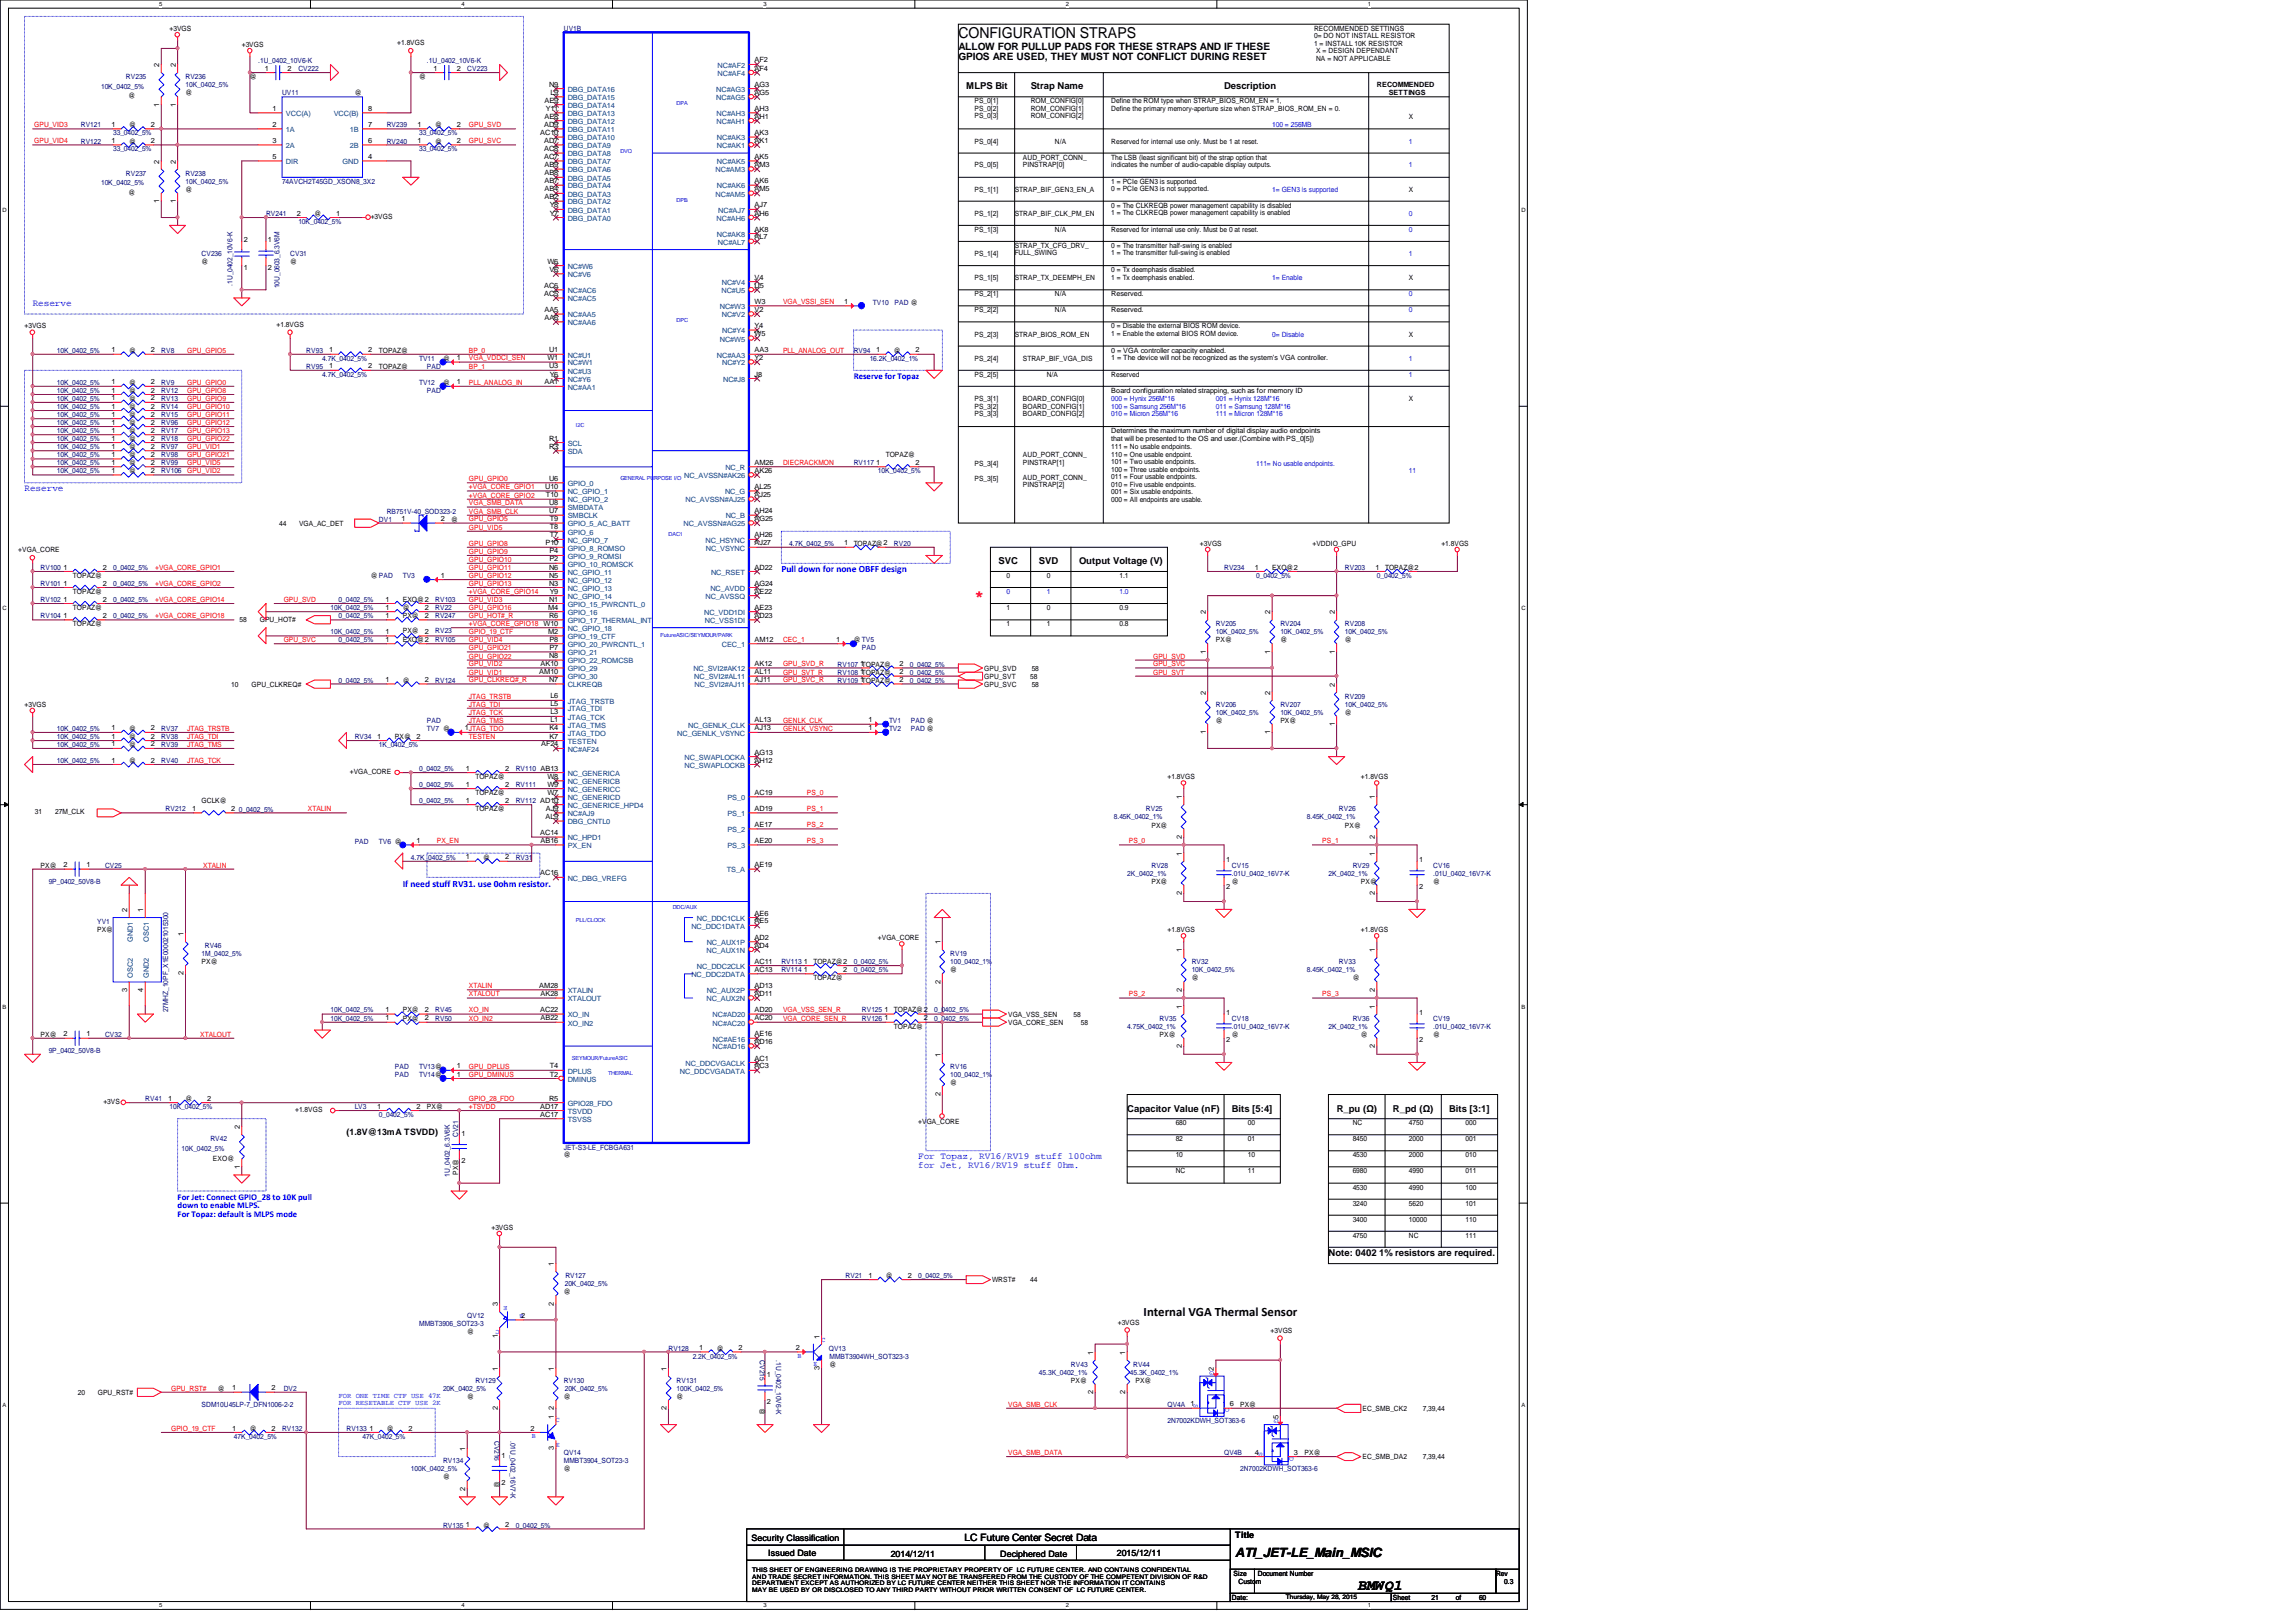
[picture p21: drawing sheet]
<svg xmlns="http://www.w3.org/2000/svg" width="297mm" height="210mm" viewBox="0 0 297 210" stroke-linecap="round" stroke-linejoin="round" font-family="sans-serif">
<defs><g id="words">
<text font-size="2.1" fill="#f00" x="126.1" y="77.7">*</text>
<g font-size="1.9">
<text x="124" y="4.9">CONFIGURATION STRAPS</text>
<text x="175.7" y="205.8">BMWQ1</text>
</g>
<g font-size="1.7">
<text x="148" y="170.3">Internal VGA Thermal Sensor</text>
<text x="159.8" y="201.5">ATI_JET-LE_Main_MSIC</text>
</g>
<g font-size="1.3">
<text x="124" y="6.4">ALLOW FOR PULLUP PADS FOR THESE STRAPS AND IF THESE</text>
<text x="124" y="7.8">GPIOS ARE USED, THEY MUST NOT CONFLICT DURING RESET</text>
<text x="124.8" y="199.4">LC Future Center Secret Data</text>
</g>
<g font-size="1.2">
<text x="125" y="11.6">MLPS Bit</text>
<text x="133.3" y="11.6">Strap Name</text>
<text x="158.4" y="11.6">Description</text>
<text x="129.2" y="73">SVC</text>
<text x="134.4" y="73">SVD</text>
<text x="139.6" y="73">Output Voltage (V)</text>
<text x="145.8" y="143.8">Capacitor Value (nF)</text>
<text x="159.4" y="143.8">Bits [5:4]</text>
<text x="172.9" y="143.8">R_pu (Ω)</text>
<text x="180.2" y="143.8">R_pd (Ω)</text>
<text x="187.5" y="143.8">Bits [3:1]</text>
<text x="171.9" y="162.6">Note: 0402 1% resistors are required.</text>
</g>
<g font-size="1.2" fill="#00f">
<text x="4.2" y="39.6">Reserve</text>
<text x="3.2" y="63.5">Reserve</text>
<text x="101.1" y="74.1">Pull down for none OBFF design</text>
<text x="52.1" y="114.7">If need stuff RV31. use 0ohm resistor.</text>
<text x="118.8" y="149.9">For Topaz, RV16/RV19 stuff 100ohm</text>
<text x="118.8" y="151.2">for Jet, RV16/RV19 stuff 0hm.</text>
</g>
<g font-size="1.1" fill="#00f">
<text x="110.4" y="49">Reserve for Topaz</text>
<text x="23" y="155.2">For Jet: Connect GPIO_28 to 10K pull</text>
<text x="23" y="156.4">down to enable MLPS.</text>
<text x="23" y="157.5">For Topaz: default is MLPS mode</text>
</g>
<g font-size="1.1">
<text x="44.8" y="146.9">(1.8V@13mA TSVDD)</text>
<text x="97.2" y="199.4">Security Classification</text>
<text x="99.4" y="201.4">Issued Date</text>
<text x="115.2" y="201.5">2014/12/11</text>
<text x="129.4" y="201.5">Deciphered Date</text>
<text x="144.5" y="201.4">2015/12/11</text>
<text x="159.8" y="199.1">Title</text>
</g>
<g font-size=".9">
<text x="21.9" y="4">+3VGS</text>
<text x="51.4" y="5.8">+1.8VGS</text>
<text x="170" y="4">RECOMMENDED SETTINGS</text>
<text x="170" y="5">0= DO NOT INSTALL RESISTOR</text>
<text x="170" y="5.9">1 = INSTALL 10K RESISTOR</text>
<text x="20.6" y="8.7" transform="rotate(-90 20.6 8.7)">2</text>
<text x="22.7" y="8.7" transform="rotate(-90 22.7 8.7)">2</text>
<text x="31.3" y="6.1">+3VGS</text>
<text x="32.3" y="10.2">@</text>
<text x="34.2" y="9.1">1</text>
<text x="37.2" y="9.1">2</text>
<text x="54.2" y="10.2">@</text>
<text x="56.1" y="9.1">1</text>
<text x="59.1" y="9.1">2</text>
<text x="71" y="11.2">N9</text>
<text x="97.6" y="11.2">AG3</text>
<text x="97.6" y="9.1">AF4</text>
<text x="97.6" y="8.1">AF2</text>
<text x="170.3" y="6.9">X = DESIGN DEPENDANT</text>
<text x="170.3" y="7.9">NA = NOT APPLICABLE</text>
<text x="178.1" y="11.3">RECOMMENDED</text>
<text x="14.4" y="16.4">1</text>
<text x="16.6" y="12.7">@</text>
<text x="16.7" y="16.5">@</text>
<text x="19.5" y="16.4">2</text>
<text x="20.6" y="13.8" transform="rotate(-90 20.6 13.8)">1</text>
<text x="22.7" y="13.8" transform="rotate(-90 22.7 13.8)">1</text>
<text x="24" y="12.3">@</text>
<text x="35.3" y="14.4">1</text>
<text x="35.3" y="16.4">2</text>
<text x="45.9" y="12.3">@</text>
<text x="47.6" y="14.4">8</text>
<text x="47.6" y="16.4">7</text>
<text x="54" y="16.4">1</text>
<text x="56.3" y="16.5">@</text>
<text x="59.1" y="16.4">2</text>
<text x="69.9" y="17.5">AC10</text>
<text x="70.4" y="16.4">AD9</text>
<text x="70.4" y="13.3">AE9</text>
<text x="70.4" y="15.4">AE8</text>
<text x="70.6" y="14.4">Y11</text>
<text x="71.2" y="12.3">L9</text>
<text x="97.6" y="15.4">AH1</text>
<text x="97.6" y="14.4">AH3</text>
<text x="97.6" y="12.3">AG5</text>
<text x="97.6" y="17.5">AK3</text>
<text x="126.1" y="13.4">PS_0[1]</text>
<text x="126.1" y="14.4">PS_0[2]</text>
<text x="126.1" y="15.3">PS_0[3]</text>
<text x="133.3" y="13.4">ROM_CONFIG[0]</text>
<text x="133.3" y="14.4">ROM_CONFIG[1]</text>
<text x="133.3" y="15.3">ROM_CONFIG[2]</text>
<text x="143.8" y="13.4">Define the ROM type when STRAP_BIOS_ROM_EN = 1,</text>
<text x="143.8" y="14.4">Define the primary memory-aperture size when STRAP_BIOS_ROM_EN = 0.</text>
<text x="179.7" y="12.3">SETTINGS</text>
<text x="182.3" y="15.5">X</text>
<text x="14.4" y="18.5">1</text>
<text x="16.7" y="18.6">@</text>
<text x="19.5" y="18.5">2</text>
<text x="20.6" y="21.2" transform="rotate(-90 20.6 21.2)">2</text>
<text x="22.7" y="21.2" transform="rotate(-90 22.7 21.2)">2</text>
<text x="35.3" y="18.5">3</text>
<text x="35.3" y="20.6">5</text>
<text x="47.6" y="20.6">4</text>
<text x="47.6" y="18.5">6</text>
<text x="54" y="18.5">1</text>
<text x="56.3" y="18.6">@</text>
<text x="59.1" y="18.5">2</text>
<text x="70.4" y="19.6">AC8</text>
<text x="70.4" y="18.5">AD7</text>
<text x="70.4" y="20.6">AC7</text>
<text x="70.4" y="21.6">AB9</text>
<text x="70.4" y="22.7">AB8</text>
<text x="70.4" y="23.7">AB7</text>
<text x="97.6" y="21.6">AM3</text>
<text x="97.6" y="18.5">AK1</text>
<text x="97.6" y="23.7">AK6</text>
<text x="97.6" y="20.6">AK5</text>
<text x="126.1" y="18.6">PS_0[4]</text>
<text x="126.1" y="21.7">PS_0[5]</text>
<text x="132.3" y="21.6">PINSTRAP[0]</text>
<text x="132.3" y="20.7">AUD_PORT_CONN_</text>
<text x="136.5" y="18.6">N/A</text>
<text x="143.8" y="20.7">The LSB (least significant bit) of the strap option that</text>
<text x="143.8" y="21.6">indicates the number of audio-capable display outputs.</text>
<text x="143.8" y="23.8">1 = PCIe GEN3 is supported.</text>
<text x="143.8" y="18.6">Reserved for internal use only. Must be 1 at reset.</text>
<text x="16.6" y="25.2">@</text>
<text x="20.6" y="26.3" transform="rotate(-90 20.6 26.3)">1</text>
<text x="22.7" y="26.3" transform="rotate(-90 22.7 26.3)">1</text>
<text x="24" y="24.8">@</text>
<text x="38.4" y="27.9">2</text>
<text x="40.7" y="27.9">@</text>
<text x="43.5" y="27.9">1</text>
<text x="48" y="28.4">+3VGS</text>
<text x="70.4" y="25.8">AB2</text>
<text x="70.4" y="24.8">AB4</text>
<text x="71.1" y="26.8">Y8</text>
<text x="71.1" y="27.9">Y7</text>
<text x="97.6" y="27.9">AH6</text>
<text x="97.6" y="24.8">AM5</text>
<text x="97.6" y="30">AK8</text>
<text x="97.6" y="26.8">AJ7</text>
<text x="126.1" y="24.8">PS_1[1]</text>
<text x="126.1" y="27.9">PS_1[2]</text>
<text x="131.3" y="24.8">STRAP_BIF_GEN3_EN_A</text>
<text x="131.3" y="27.9">STRAP_BIF_CLK_PM_EN</text>
<text x="143.8" y="24.8">0 = PCIe GEN3 is not supported.</text>
<text x="143.8" y="26.9">0 = The CLKREQB power management capability is disabled</text>
<text x="143.8" y="27.9">1 = The CLKREQB power management capability is enabled</text>
<text x="182.3" y="24.8">X</text>
<text x="26.1" y="34.2">@</text>
<text x="31.5" y="34.9">1</text>
<text x="31.5" y="31.4">2</text>
<text x="34.7" y="34.9">2</text>
<text x="34.7" y="31.4">1</text>
<text x="37.5" y="34.2">@</text>
<text x="70.8" y="34.1">W6</text>
<text x="71.1" y="35.2">V6</text>
<text x="97.6" y="31">AL7</text>
<text x="126.1" y="30">PS_1[3]</text>
<text x="126.1" y="33.1">PS_1[4]</text>
<text x="131.3" y="32.1">STRAP_TX_CFG_DRV_</text>
<text x="131.3" y="33.1">FULL_SWING</text>
<text x="136.5" y="30">N/A</text>
<text x="143.8" y="30">Reserved for internal use only. Must be 0 at reset.</text>
<text x="143.8" y="32.1">0 = The transmitter half-swing is enabled</text>
<text x="143.8" y="33.1">1 = The transmitter full-swing is enabled</text>
<text x="143.8" y="35.2">0 = Tx deemphasis disabled.</text>
<text x="70.4" y="38.3">AC5</text>
<text x="70.4" y="37.3">AC6</text>
<text x="70.4" y="41.4">AA6</text>
<text x="70.4" y="40.4">AA5</text>
<text x="97.6" y="39.3">W3</text>
<text x="97.6" y="37.3">U5</text>
<text x="97.6" y="36.2">V4</text>
<text x="97.6" y="40.4">V2</text>
<text x="109.2" y="39.3">1</text>
<text x="126.1" y="36.3">PS_1[5]</text>
<text x="126.1" y="38.4">PS_2[1]</text>
<text x="126.1" y="40.4">PS_2[2]</text>
<text x="131.3" y="36.3">STRAP_TX_DEEMPH_EN</text>
<text x="136.5" y="38.4">N/A</text>
<text x="136.5" y="40.4">N/A</text>
<text x="143.8" y="40.4">Reserved.</text>
<text x="143.8" y="38.4">Reserved.</text>
<text x="143.8" y="36.2">1 = Tx deemphasis enabled.</text>
<text x="182.3" y="36.3">X</text>
<text x="3.2" y="42.5">+3VGS</text>
<text x="14.4" y="45.6">1</text>
<text x="16.7" y="45.6">@</text>
<text x="19.5" y="45.6">2</text>
<text x="35.8" y="42.3">+1.8VGS</text>
<text x="42.6" y="45.6">1</text>
<text x="42.6" y="47.7">1</text>
<text x="47.6" y="45.6">2</text>
<text x="47.6" y="47.7">2</text>
<text x="49" y="45.6">TOPAZ@</text>
<text x="49" y="47.7">TOPAZ@</text>
<text x="57.3" y="46.7">@</text>
<text x="59.1" y="46.6">1</text>
<text x="70.8" y="46.6">W1</text>
<text x="71" y="47.7">U3</text>
<text x="71" y="45.6">U1</text>
<text x="97.6" y="43.5">W5</text>
<text x="97.6" y="46.6">Y2</text>
<text x="97.6" y="42.5">Y4</text>
<text x="97.6" y="45.6">AA3</text>
<text x="113.4" y="45.6">1</text>
<text x="115.7" y="45.6">@</text>
<text x="118.4" y="45.6">2</text>
<text x="126.1" y="43.6">PS_2[3]</text>
<text x="126.1" y="46.7">PS_2[4]</text>
<text x="131.3" y="43.6">STRAP_BIOS_ROM_EN</text>
<text x="132.3" y="46.7">STRAP_BIF_VGA_DIS</text>
<text x="143.8" y="45.6">0 = VGA controller capacity enabled.</text>
<text x="143.8" y="46.6">1 = The device will not be recognized as the system’s VGA controller.</text>
<text x="143.8" y="42.5">0 = Disable the external BIOS ROM device.</text>
<text x="143.8" y="43.5">1 = Enable the external BIOS ROM device.</text>
<text x="182.3" y="43.6">X</text>
<text x="14.4" y="51.8">1</text>
<text x="14.4" y="49.7">1</text>
<text x="14.4" y="50.8">1</text>
<text x="14.4" y="52.9">1</text>
<text x="14.4" y="53.9">1</text>
<text x="16.7" y="51.9">@</text>
<text x="16.7" y="49.8">@</text>
<text x="16.7" y="50.8">@</text>
<text x="16.7" y="52.9">@</text>
<text x="16.7" y="54">@</text>
<text x="19.5" y="51.8">2</text>
<text x="19.5" y="49.7">2</text>
<text x="19.5" y="50.8">2</text>
<text x="19.5" y="52.9">2</text>
<text x="19.5" y="53.9">2</text>
<text x="57.3" y="49.8">@</text>
<text x="59.1" y="49.7">1</text>
<text x="70.4" y="49.7">AA1</text>
<text x="71.1" y="48.7">Y6</text>
<text x="97.6" y="48.7">J8</text>
<text x="126.1" y="51.9">PS_3[1]</text>
<text x="126.1" y="52.9">PS_3[2]</text>
<text x="126.1" y="53.8">PS_3[3]</text>
<text x="126.1" y="48.8">PS_2[5]</text>
<text x="132.3" y="51.9">BOARD_CONFIG[0]</text>
<text x="132.3" y="52.9">BOARD_CONFIG[1]</text>
<text x="132.3" y="53.8">BOARD_CONFIG[2]</text>
<text x="135.4" y="48.8">N/A</text>
<text x="143.8" y="48.8">Reserved</text>
<text x="143.8" y="50.8">Board configuration related strapping, such as for memory ID</text>
<text x="182.3" y="51.9">X</text>
<text x="14.4" y="58.1">1</text>
<text x="14.4" y="56">1</text>
<text x="14.4" y="57">1</text>
<text x="14.4" y="54.9">1</text>
<text x="14.4" y="59.1">1</text>
<text x="16.7" y="58.1">@</text>
<text x="16.7" y="56">@</text>
<text x="16.7" y="57.1">@</text>
<text x="16.7" y="55">@</text>
<text x="16.7" y="59.2">@</text>
<text x="19.5" y="58.1">2</text>
<text x="19.5" y="56">2</text>
<text x="19.5" y="57">2</text>
<text x="19.5" y="54.9">2</text>
<text x="19.5" y="59.1">2</text>
<text x="71" y="58.1">R3</text>
<text x="71" y="57">R1</text>
<text x="114.6" y="59.2">TOPAZ@</text>
<text x="132.3" y="59.2">AUD_PORT_CONN_</text>
<text x="143.8" y="56">Determines the maximum number of digital display audio endpoints</text>
<text x="143.8" y="57">that will be presented to the OS and user.(Combine with PS_0[5])</text>
<text x="143.8" y="58.1">111 = No usable endpoints.</text>
<text x="143.8" y="59.1">110 = One usable endpoint.</text>
<text x="14.4" y="60.2">1</text>
<text x="14.4" y="61.2">1</text>
<text x="16.7" y="60.2">@</text>
<text x="16.7" y="61.3">@</text>
<text x="19.5" y="60.2">2</text>
<text x="19.5" y="61.2">2</text>
<text x="70.5" y="63.3">U10</text>
<text x="70.6" y="64.3">T10</text>
<text x="71" y="65.4">U8</text>
<text x="71" y="62.2">U6</text>
<text x="97.6" y="61.2">AK26</text>
<text x="97.6" y="64.3">AJ25</text>
<text x="97.6" y="63.3">AL25</text>
<text x="97.6" y="60.2">AM26</text>
<text x="113.4" y="60.2">1</text>
<text x="118.4" y="60.2">2</text>
<text x="126.1" y="60.2">PS_3[4]</text>
<text x="126.1" y="62.2">PS_3[5]</text>
<text x="132.3" y="60.2">PINSTRAP[1]</text>
<text x="132.3" y="62.1">AUD_PORT_CONN_</text>
<text x="132.3" y="63.1">PINSTRAP[2]</text>
<text x="143.8" y="60.1">101 = Two usable endpoints.</text>
<text x="143.8" y="61">100 = Three usable endpoints.</text>
<text x="143.8" y="62">011 = Four usable endpoints.</text>
<text x="143.8" y="63">010 = Five usable endpoints.</text>
<text x="143.8" y="64">001 = Six usable endpoints.</text>
<text x="143.8" y="64.9">000 = All endpoints are usable.</text>
<text x="2.4" y="71.5">+VGA_CORE</text>
<text x="36.1" y="68">44</text>
<text x="38.7" y="68">VGA_AC_DET</text>
<text x="51.9" y="67.4">1</text>
<text x="57" y="67.4">2</text>
<text x="58.4" y="67.5">@</text>
<text x="70.6" y="70.6">P10</text>
<text x="71" y="66.4">U7</text>
<text x="71.1" y="71.6">P4</text>
<text x="71.1" y="69.6">T7</text>
<text x="71.1" y="68.5">T8</text>
<text x="71.1" y="67.4">T9</text>
<text x="97.6" y="67.4">AG25</text>
<text x="97.6" y="70.6">AJ27</text>
<text x="97.6" y="66.4">AH24</text>
<text x="97.6" y="69.6">AH26</text>
<text x="109.2" y="70.6">1</text>
<text x="110.4" y="70.7">TOPAZ@2</text>
<text x="155.2" y="70.7">+3VGS</text>
<text x="169.8" y="70.7">+VDDIO_GPU</text>
<text x="186.5" y="70.7">+1.8VGS</text>
<text x="8.2" y="77.9">1</text>
<text x="8.2" y="73.7">1</text>
<text x="8.2" y="75.8">1</text>
<text x="9.4" y="74.8">TOPAZ@</text>
<text x="9.4" y="76.9">TOPAZ@</text>
<text x="13.3" y="77.9">2</text>
<text x="13.3" y="73.7">2</text>
<text x="13.3" y="75.8">2</text>
<text x="48" y="74.8">@ PAD</text>
<text x="49.9" y="77.9">1</text>
<text x="52.1" y="77.9">EXO@2</text>
<text x="57" y="74.8">1</text>
<text x="71" y="77.9">N1</text>
<text x="71" y="75.8">N3</text>
<text x="71" y="74.8">N5</text>
<text x="71" y="73.7">N6</text>
<text x="71.1" y="72.6">P2</text>
<text x="71.1" y="76.8">Y9</text>
<text x="97.6" y="76.8">AE22</text>
<text x="97.6" y="75.8">AG24</text>
<text x="97.6" y="73.7">AD22</text>
<text x="130.2" y="74.8">0</text>
<text x="135.4" y="74.8">0</text>
<text x="144.8" y="74.8">1.1</text>
<text x="162.3" y="73.7">1</text>
<text x="164.6" y="73.7">EXO@2</text>
<text x="178" y="73.7">1</text>
<text x="179.2" y="73.7">TOPAZ@2</text>
<text x="8.2" y="80">1</text>
<text x="9.4" y="79">TOPAZ@</text>
<text x="9.4" y="81.1">TOPAZ@</text>
<text x="13.3" y="80">2</text>
<text x="31" y="80.5">58</text>
<text x="33.6" y="80.5">GPU_HOT#</text>
<text x="49.9" y="80">1</text>
<text x="49.9" y="78.9">1</text>
<text x="49.9" y="83.1">1</text>
<text x="49.9" y="82">1</text>
<text x="52.1" y="80">PX@</text>
<text x="52.1" y="79">@</text>
<text x="52.1" y="83.1">EXO@2</text>
<text x="52.1" y="81.9">PX@</text>
<text x="54.9" y="80">2</text>
<text x="54.9" y="78.9">2</text>
<text x="54.9" y="82">2</text>
<text x="70.3" y="81">W10</text>
<text x="70.9" y="82">M2</text>
<text x="70.9" y="78.9">M4</text>
<text x="71" y="80">R6</text>
<text x="71.1" y="83.1">P8</text>
<text x="97.6" y="78.9">AE23</text>
<text x="97.6" y="80">AD23</text>
<text x="97.6" y="83.1">AM12</text>
<text x="108.2" y="83.1">1</text>
<text x="110.4" y="83.1">@ TV5</text>
<text x="130.2" y="79">1</text>
<text x="130.2" y="81.1">1</text>
<text x="135.4" y="79">0</text>
<text x="135.4" y="81.1">1</text>
<text x="144.8" y="81.1">0.8</text>
<text x="144.8" y="79">0.9</text>
<text x="156" y="79.5" transform="rotate(-90 156 79.5)">2</text>
<text x="157.3" y="83.1">PX@</text>
<text x="164.3" y="79.5" transform="rotate(-90 164.3 79.5)">2</text>
<text x="165.6" y="83.1">@</text>
<text x="172.7" y="79.5" transform="rotate(-90 172.7 79.5)">2</text>
<text x="174" y="83.1">@</text>
<text x="29.9" y="88.9">10</text>
<text x="32.6" y="88.9">GPU_CLKREQ#</text>
<text x="49.9" y="88.3">1</text>
<text x="52.1" y="88.3">@</text>
<text x="54.9" y="88.3">2</text>
<text x="69.8" y="87.2">AM10</text>
<text x="69.9" y="86.2">AK10</text>
<text x="71" y="88.3">N7</text>
<text x="71" y="85.2">N8</text>
<text x="71.1" y="84.1">P7</text>
<text x="97.6" y="87.2">AL11</text>
<text x="97.6" y="86.2">AK12</text>
<text x="97.6" y="88.3">AJ11</text>
<text x="111.3" y="87.2">1TOPAZ@</text>
<text x="111.3" y="88.3">1TOPAZ@</text>
<text x="111.3" y="86.2">1TOPAZ@</text>
<text x="116.4" y="87.2">2</text>
<text x="116.4" y="88.3">2</text>
<text x="116.4" y="86.2">2</text>
<text x="127.3" y="86.8">GPU_SVD</text>
<text x="127.3" y="88.9">GPU_SVC</text>
<text x="127.3" y="87.8">GPU_SVT</text>
<text x="133.3" y="87.8">58</text>
<text x="133.5" y="86.8">58</text>
<text x="133.5" y="88.9">58</text>
<text x="156" y="89.9" transform="rotate(-90 156 89.9)">2</text>
<text x="156" y="84.6" transform="rotate(-90 156 84.6)">1</text>
<text x="164.3" y="89.9" transform="rotate(-90 164.3 89.9)">2</text>
<text x="164.3" y="84.6" transform="rotate(-90 164.3 84.6)">1</text>
<text x="172.7" y="88.9" transform="rotate(-90 172.7 88.9)">2</text>
<text x="172.7" y="84.6" transform="rotate(-90 172.7 84.6)">1</text>
<text x="3.2" y="91.5">+3VGS</text>
<text x="14.4" y="95.6">1</text>
<text x="14.4" y="94.5">1</text>
<text x="16.7" y="95.6">@</text>
<text x="16.7" y="94.6">@</text>
<text x="19.5" y="95.6">2</text>
<text x="19.5" y="94.5">2</text>
<text x="48.8" y="95.6">1</text>
<text x="51.1" y="95.6">PX@</text>
<text x="53.9" y="95.6">2</text>
<text x="60.2" y="94.5">1JTAG_TDO</text>
<text x="71.1" y="95.6">K7</text>
<text x="71.1" y="94.5">K4</text>
<text x="71.2" y="90.4">L6</text>
<text x="71.2" y="93.5">L1</text>
<text x="71.2" y="91.4">L5</text>
<text x="71.2" y="92.5">L3</text>
<text x="97.6" y="94.5">AJ13</text>
<text x="97.6" y="93.5">AL13</text>
<text x="112.3" y="93.5">1</text>
<text x="112.3" y="94.5">1</text>
<text x="156" y="95" transform="rotate(-90 156 95)">1</text>
<text x="157.3" y="93.6">@</text>
<text x="164.3" y="95" transform="rotate(-90 164.3 95)">1</text>
<text x="165.6" y="93.6">PX@</text>
<text x="172.7" y="94" transform="rotate(-90 172.7 94)">1</text>
<text x="174" y="92.5">@</text>
<text x="14.4" y="96.6">1</text>
<text x="14.4" y="98.7">1</text>
<text x="16.7" y="96.7">@</text>
<text x="16.7" y="98.8">@</text>
<text x="19.5" y="96.6">2</text>
<text x="19.5" y="98.7">2</text>
<text x="45.3" y="100.2">+VGA_CORE</text>
<text x="60.3" y="101.8">1</text>
<text x="60.3" y="99.7">1</text>
<text x="61.5" y="100.8">TOPAZ@</text>
<text x="65.4" y="101.8">2</text>
<text x="65.4" y="99.7">2</text>
<text x="70" y="96.6">AF24</text>
<text x="70.8" y="101.8">W9</text>
<text x="70.8" y="100.8">W8</text>
<text x="97.6" y="98.7">AH12</text>
<text x="97.6" y="97.7">AG13</text>
<text x="151" y="100.8">+1.8VGS</text>
<text x="176.1" y="100.8">+1.8VGS</text>
<text x="4.5" y="105.3">31</text>
<text x="7.2" y="105.3">27M_CLK</text>
<text x="24.8" y="104.9">1</text>
<text x="26.1" y="104">GCLK@</text>
<text x="29.9" y="104.9">2</text>
<text x="60.3" y="103.9">1</text>
<text x="61.5" y="102.9">TOPAZ@</text>
<text x="61.5" y="105">TOPAZ@</text>
<text x="65.4" y="103.9">2</text>
<text x="70.6" y="106">AL9</text>
<text x="70.6" y="104.9">AJ9</text>
<text x="70.8" y="102.9">W7</text>
<text x="97.6" y="104.9">AD19</text>
<text x="97.6" y="107">AE17</text>
<text x="97.6" y="102.9">AC19</text>
<text x="149" y="107.1">PX@</text>
<text x="152.9" y="103.4" transform="rotate(-90 152.9 103.4)">1</text>
<text x="174" y="107.1">PX@</text>
<text x="177.9" y="103.4" transform="rotate(-90 177.9 103.4)">1</text>
<text x="5.2" y="112.3">PX@</text>
<text x="8.2" y="112.2">2</text>
<text x="11.2" y="112.2">1</text>
<text x="53.9" y="109.1">1</text>
<text x="60.3" y="111.2">1</text>
<text x="62.5" y="111.3">@</text>
<text x="65.4" y="111.2">2</text>
<text x="69.9" y="113.3">AC16</text>
<text x="69.9" y="108.1">AC14</text>
<text x="69.9" y="109.1">AB16</text>
<text x="97.6" y="112.2">AE19</text>
<text x="97.6" y="109.1">AE20</text>
<text x="152.9" y="110.7" transform="rotate(-90 152.9 110.7)">1</text>
<text x="152.9" y="108.5" transform="rotate(-90 152.9 108.5)">2</text>
<text x="158.6" y="111.5">1</text>
<text x="177.9" y="108.5" transform="rotate(-90 177.9 108.5)">2</text>
<text x="177.9" y="110.7" transform="rotate(-90 177.9 110.7)">1</text>
<text x="183.6" y="111.5">1</text>
<text x="16.5" y="118" transform="rotate(-90 16.5 118)">2</text>
<text x="18.5" y="118" transform="rotate(-90 18.5 118)">1</text>
<text x="97.6" y="119.5">AE5</text>
<text x="97.6" y="118.5">AE6</text>
<text x="149" y="114.4">PX@</text>
<text x="152.9" y="115.8" transform="rotate(-90 152.9 115.8)">2</text>
<text x="158.6" y="115.1">2</text>
<text x="159.4" y="114.4">@</text>
<text x="176.1" y="114.4">PX@</text>
<text x="177.9" y="115.8" transform="rotate(-90 177.9 115.8)">2</text>
<text x="183.6" y="115.1">2</text>
<text x="185.4" y="114.4">@</text>
<text x="12.6" y="120.6">PX@</text>
<text x="23.7" y="121.2" transform="rotate(-90 23.7 121.2)">1</text>
<text x="26.1" y="124.8">PX@</text>
<text x="97.6" y="125.8">AC13</text>
<text x="97.6" y="122.6">AD4</text>
<text x="97.6" y="124.7">AC11</text>
<text x="97.6" y="121.6">AD2</text>
<text x="104" y="124.7">1</text>
<text x="104" y="125.8">1</text>
<text x="105.2" y="124.8">TOPAZ@2</text>
<text x="109.1" y="125.8">2</text>
<text x="113.6" y="121.7">+VGA_CORE</text>
<text x="121.7" y="122.2" transform="rotate(-90 121.7 122.2)">1</text>
<text x="122.9" y="125.8">@</text>
<text x="151" y="120.6">+1.8VGS</text>
<text x="152.9" y="123.2" transform="rotate(-90 152.9 123.2)">1</text>
<text x="176.1" y="120.6">+1.8VGS</text>
<text x="177.9" y="123.2" transform="rotate(-90 177.9 123.2)">1</text>
<text x="16.5" y="128.4" transform="rotate(-90 16.5 128.4)">3</text>
<text x="18.5" y="128.4" transform="rotate(-90 18.5 128.4)">4</text>
<text x="23.7" y="126.2" transform="rotate(-90 23.7 126.2)">2</text>
<text x="49.9" y="131">1</text>
<text x="52.1" y="131">PX@</text>
<text x="54.9" y="131">2</text>
<text x="69.8" y="127.8">AM28</text>
<text x="69.9" y="131">AC22</text>
<text x="69.9" y="128.9">AK28</text>
<text x="97.6" y="128.9">AD11</text>
<text x="97.6" y="131">AD20</text>
<text x="97.6" y="127.8">AD13</text>
<text x="105.2" y="126.9">TOPAZ@</text>
<text x="114.4" y="131">1</text>
<text x="115.7" y="131">TOPAZ@2</text>
<text x="121.7" y="127.3" transform="rotate(-90 121.7 127.3)">2</text>
<text x="130.4" y="131.6">VGA_VSS_SEN</text>
<text x="138.9" y="131.6">58</text>
<text x="152.9" y="130.5" transform="rotate(-90 152.9 130.5)">1</text>
<text x="152.9" y="128.4" transform="rotate(-90 152.9 128.4)">2</text>
<text x="154.2" y="126.9">@</text>
<text x="158.6" y="131.4">1</text>
<text x="175" y="126.9">@</text>
<text x="177.9" y="130.5" transform="rotate(-90 177.9 130.5)">1</text>
<text x="177.9" y="128.4" transform="rotate(-90 177.9 128.4)">2</text>
<text x="183.6" y="131.4">1</text>
<text x="5.2" y="134.2">PX@</text>
<text x="8.2" y="134.1">2</text>
<text x="11.2" y="134.1">1</text>
<text x="49.9" y="132">1</text>
<text x="52.1" y="132.1">PX@</text>
<text x="54.9" y="132">2</text>
<text x="69.9" y="132">AB22</text>
<text x="97.6" y="137.2">AC1</text>
<text x="97.6" y="134.1">AE16</text>
<text x="97.6" y="135.1">AD16</text>
<text x="97.6" y="132">AC20</text>
<text x="114.4" y="132">1</text>
<text x="115.7" y="133.1">TOPAZ@</text>
<text x="119.5" y="132">2</text>
<text x="121.7" y="136.8" transform="rotate(-90 121.7 136.8)">1</text>
<text x="130.4" y="132.6">VGA_CORE_SEN</text>
<text x="139.8" y="132.6">58</text>
<text x="150" y="134.2">PX@</text>
<text x="152.9" y="135.6" transform="rotate(-90 152.9 135.6)">2</text>
<text x="158.6" y="134.9">2</text>
<text x="159.4" y="134.2">@</text>
<text x="176.1" y="134.2">@</text>
<text x="177.9" y="135.6" transform="rotate(-90 177.9 135.6)">2</text>
<text x="183.6" y="134.9">2</text>
<text x="185.4" y="134.2">@</text>
<text x="13.4" y="142.9">+3VS</text>
<text x="21.8" y="142.5">1</text>
<text x="24" y="142.5">@</text>
<text x="26.8" y="142.5">2</text>
<text x="38.2" y="143.9">+1.8VGS</text>
<text x="48.8" y="143.5">1</text>
<text x="53.9" y="143.5">2</text>
<text x="55.2" y="143.6">PX@</text>
<text x="59.1" y="138.3">1</text>
<text x="59.1" y="139.3">1</text>
<text x="69.9" y="143.5">AD17</text>
<text x="71" y="142.5">R5</text>
<text x="71.1" y="138.3">T4</text>
<text x="71.1" y="139.3">T2</text>
<text x="97.6" y="138.3">AC3</text>
<text x="121.7" y="141.9" transform="rotate(-90 121.7 141.9)">2</text>
<text x="122.9" y="140.4">@</text>
<text x="31" y="146.1" transform="rotate(-90 31 146.1)">2</text>
<text x="59.7" y="147">1</text>
<text x="69.9" y="144.5">AC17</text>
<text x="72.9" y="149.8">@</text>
<text x="118.8" y="145.4">+VGA_CORE</text>
<text x="152.1" y="145.6">680</text>
<text x="152.1" y="147.7">82</text>
<text x="152.1" y="149.8">10</text>
<text x="161.5" y="145.6">00</text>
<text x="161.5" y="147.7">01</text>
<text x="161.5" y="149.8">10</text>
<text x="175" y="145.6">NC</text>
<text x="175" y="147.7">8450</text>
<text x="175" y="149.8">4530</text>
<text x="182.3" y="145.6">4750</text>
<text x="182.3" y="149.8">2000</text>
<text x="182.3" y="147.7">2000</text>
<text x="189.6" y="145.6">000</text>
<text x="189.6" y="147.7">001</text>
<text x="189.6" y="149.8">010</text>
<text x="27.6" y="150.2">EXO@</text>
<text x="31" y="151.3" transform="rotate(-90 31 151.3)">1</text>
<text x="59.3" y="152.1" transform="rotate(-90 59.3 152.1)">PX@</text>
<text x="59.7" y="150.5">2</text>
<text x="152.1" y="151.8">NC</text>
<text x="161.5" y="151.8">11</text>
<text x="175" y="151.8">6980</text>
<text x="175" y="154">4530</text>
<text x="182.3" y="151.8">4990</text>
<text x="182.3" y="154">4990</text>
<text x="189.6" y="151.8">011</text>
<text x="189.6" y="154">100</text>
<text x="63.6" y="159.2">+3VGS</text>
<text x="175" y="156">3240</text>
<text x="175" y="158.1">3400</text>
<text x="175" y="160.2">4750</text>
<text x="182.3" y="160.2">NC</text>
<text x="182.3" y="158.1">10000</text>
<text x="182.3" y="156">5620</text>
<text x="189.6" y="160.2">111</text>
<text x="189.6" y="156">101</text>
<text x="189.6" y="158.1">110</text>
<text x="71.7" y="163.8" transform="rotate(-90 71.7 163.8)">1</text>
<text x="72.9" y="167.5">@</text>
<text x="112.3" y="165.4">1</text>
<text x="114.6" y="165.4">@</text>
<text x="117.4" y="165.4">2</text>
<text x="128.4" y="165.9">WRST#</text>
<text x="133.3" y="165.9">44</text>
<text x="60.4" y="172.7">@</text>
<text x="64.4" y="169" transform="rotate(-90 64.4 169)">3</text>
<text x="64.4" y="173.1" transform="rotate(-90 64.4 173.1)">1</text>
<text x="67.4" y="170.6">2</text>
<text x="71.7" y="169" transform="rotate(-90 71.7 169)">2</text>
<text x="106" y="173.2" transform="rotate(-90 106 173.2)">1</text>
<text x="144.6" y="171.4">+3VGS</text>
<text x="164.4" y="172.5">+3VGS</text>
<text x="30.1" y="179.9">1</text>
<text x="35.1" y="179.9">2</text>
<text x="64.4" y="177.4" transform="rotate(-90 64.4 177.4)">1</text>
<text x="71.7" y="177.4" transform="rotate(-90 71.7 177.4)">1</text>
<text x="86.2" y="177.4" transform="rotate(-90 86.2 177.4)">1</text>
<text x="90.5" y="174.7">1</text>
<text x="92.7" y="174.8">@</text>
<text x="95.5" y="174.7">2</text>
<text x="99.2" y="178.2">1</text>
<text x="103" y="174.7">2</text>
<text x="106" y="177.3" transform="rotate(-90 106 177.3)">3</text>
<text x="107.3" y="176.9">@</text>
<text x="138.6" y="178.9">PX@</text>
<text x="141.4" y="175.3" transform="rotate(-90 141.4 175.3)">1</text>
<text x="145.6" y="175.3" transform="rotate(-90 145.6 175.3)">1</text>
<text x="146.9" y="178.9">PX@</text>
<text x="157.1" y="177.4" transform="rotate(-90 157.1 177.4)">2</text>
<text x="10.1" y="180.5">20</text>
<text x="12.7" y="180.5">GPU_RST#</text>
<text x="28.2" y="180">@</text>
<text x="30.1" y="185.1">1</text>
<text x="32.3" y="185.2">@</text>
<text x="35.1" y="185.1">2</text>
<text x="47.8" y="185.1">1</text>
<text x="50" y="185.2">@</text>
<text x="52.8" y="185.1">2</text>
<text x="60.4" y="181">@</text>
<text x="64.4" y="182.5" transform="rotate(-90 64.4 182.5)">2</text>
<text x="68.6" y="185.1">2</text>
<text x="71.7" y="183.6" transform="rotate(-90 71.7 183.6)">1</text>
<text x="71.7" y="182.5" transform="rotate(-90 71.7 182.5)">2</text>
<text x="72.9" y="181">@</text>
<text x="86.2" y="182.5" transform="rotate(-90 86.2 182.5)">2</text>
<text x="87.5" y="181">@</text>
<text x="98.3" y="182.2" transform="rotate(90 98.3 182.2)">@</text>
<text x="99.2" y="181.7">2</text>
<text x="141.4" y="180.4" transform="rotate(-90 141.4 180.4)">2</text>
<text x="145.6" y="180.4" transform="rotate(-90 145.6 180.4)">2</text>
<text x="159.1" y="182">6</text>
<text x="160.4" y="182.1">PX@</text>
<text x="165.4" y="183.6" transform="rotate(-90 165.4 183.6)">5</text>
<text x="176.3" y="182.6">EC_SMB_CK2</text>
<text x="184.1" y="182.6">7,39,44</text>
<text x="57.3" y="191.4">@</text>
<text x="60.2" y="187.8" transform="rotate(-90 60.2 187.8)">1</text>
<text x="64" y="191.6" transform="rotate(90 64 191.6)">@</text>
<text x="64.9" y="188.6">1</text>
<text x="71.7" y="187.7" transform="rotate(-90 71.7 187.7)">3</text>
<text x="72.9" y="190.4">@</text>
<text x="162.3" y="188.3">4</text>
<text x="167.4" y="188.3">3</text>
<text x="168.8" y="188.3">PX@</text>
<text x="176.3" y="188.8">EC_SMB_DA2</text>
<text x="184.1" y="188.8">7,39,44</text>
<text x="60.2" y="192.9" transform="rotate(-90 60.2 192.9)">2</text>
<text x="60.3" y="197.6">1</text>
<text x="62.5" y="197.7">@</text>
<text x="64.9" y="192.2">2</text>
<text x="65.4" y="197.6">2</text>
<text x="159.6" y="203.9">Size</text>
<text x="162.7" y="203.9">Document Number</text>
<text x="193.5" y="203.9">Rev</text>
<text x="159.4" y="207.1">Date:</text>
<text x="160.2" y="205">Custom</text>
<text x="180.2" y="207.1">Sheet</text>
<text x="185.2" y="207.1">21</text>
<text x="188.3" y="207.1">of</text>
<text x="191.3" y="207.1">60</text>
<text x="194.6" y="205">0.3</text>
</g>
<g font-size=".9" fill="#000080">
<text x="72.9" y="4">UV1B</text>
<text x="13.1" y="11.5">10K_0402_5%</text>
<text x="16.3" y="10.2">RV235</text>
<text x="24" y="10.2">RV236</text>
<text x="24" y="11.3">10K_0402_5%</text>
<text x="33.4" y="8.2">.1U_0402_10V6-K</text>
<text x="38.6" y="9.2">CV222</text>
<text x="55.2" y="8.2">.1U_0402_10V6-K</text>
<text x="60.4" y="9.2">CV223</text>
<text x="10.5" y="16.5">RV121</text>
<text x="14.6" y="17.5">33_0402_5%</text>
<text x="36.5" y="12.3">UV11</text>
<text x="50" y="16.5">RV239</text>
<text x="54.2" y="17.5">33_0402_5%</text>
<text x="10.5" y="18.6">RV122</text>
<text x="14.6" y="19.6">33_0402_5%</text>
<text x="16.3" y="22.7">RV237</text>
<text x="24" y="22.7">RV238</text>
<text x="24" y="23.8">10K_0402_5%</text>
<text x="36.5" y="23.8">74AVCH2T45GD_XSON8_3X2</text>
<text x="50" y="18.6">RV240</text>
<text x="54.2" y="19.6">33_0402_5%</text>
<text x="13.1" y="24">10K_0402_5%</text>
<text x="34.4" y="27.9">RV241</text>
<text x="38.6" y="29">10K_0402_5%</text>
<text x="26.1" y="33.1">CV236</text>
<text x="37.5" y="33.1">CV31</text>
<text x="30.1" y="37" transform="rotate(-90 30.1 37)">.1U_0402_10V6-K</text>
<text x="36.1" y="37.3" transform="rotate(-90 36.1 37.3)">10U_0603_6.3V6M</text>
<text x="112.9" y="39.4">TV10</text>
<text x="115.7" y="39.4">PAD @</text>
<text x="7.4" y="45.6">10K_0402_5%</text>
<text x="20.9" y="45.6">RV8</text>
<text x="39.6" y="45.6">RV93</text>
<text x="39.6" y="47.7">RV95</text>
<text x="41.7" y="46.7">4.7K_0402_5%</text>
<text x="54.2" y="46.7">TV11</text>
<text x="55.2" y="47.7">PAD</text>
<text x="110.4" y="45.6">RV94</text>
<text x="112.5" y="46.7">16.2K_0402_1%</text>
<text x="7.4" y="51.9">10K_0402_5%</text>
<text x="7.4" y="49.8">10K_0402_5%</text>
<text x="7.4" y="50.8">10K_0402_5%</text>
<text x="7.4" y="52.9">10K_0402_5%</text>
<text x="7.4" y="54">10K_0402_5%</text>
<text x="20.9" y="51.9">RV13</text>
<text x="20.9" y="49.8">RV9</text>
<text x="20.9" y="50.8">RV12</text>
<text x="20.9" y="52.9">RV14</text>
<text x="20.9" y="54">RV15</text>
<text x="41.7" y="48.8">4.7K_0402_5%</text>
<text x="54.2" y="49.8">TV12</text>
<text x="55.2" y="50.8">PAD</text>
<text x="7.4" y="58.1">10K_0402_5%</text>
<text x="7.4" y="56">10K_0402_5%</text>
<text x="7.4" y="57.1">10K_0402_5%</text>
<text x="7.4" y="55">10K_0402_5%</text>
<text x="7.4" y="59.2">10K_0402_5%</text>
<text x="20.9" y="58.1">RV97</text>
<text x="20.9" y="56">RV17</text>
<text x="20.9" y="57.1">RV18</text>
<text x="20.9" y="55">RV96</text>
<text x="20.9" y="59.2">RV98</text>
<text x="7.4" y="61.3">10K_0402_5%</text>
<text x="7.4" y="60.2">10K_0402_5%</text>
<text x="20.9" y="60.2">RV99</text>
<text x="20.9" y="61.3">RV106</text>
<text x="110.4" y="60.2">RV117</text>
<text x="113.6" y="61.3">10K_0402_5%</text>
<text x="49" y="67.5">DV1</text>
<text x="50" y="66.5">RB751V-40_SOD323-2</text>
<text x="102.1" y="70.7">4.7K_0402_5%</text>
<text x="115.7" y="70.7">RV20</text>
<text x="5.2" y="77.9">RV102</text>
<text x="5.2" y="73.7">RV100</text>
<text x="5.2" y="75.9">RV101</text>
<text x="14.6" y="73.7">0_0402_5%</text>
<text x="14.6" y="75.9">0_0402_5%</text>
<text x="14.6" y="77.9">0_0402_5%</text>
<text x="43.8" y="77.9">0_0402_5%</text>
<text x="52.1" y="74.8">TV3</text>
<text x="56.3" y="77.9">RV103</text>
<text x="158.4" y="73.7">RV234</text>
<text x="162.5" y="74.8">0_0402_5%</text>
<text x="174" y="73.7">RV203</text>
<text x="178.1" y="74.8">0_0402_5%</text>
<text x="5.2" y="80">RV104</text>
<text x="14.6" y="80">0_0402_5%</text>
<text x="42.8" y="79">10K_0402_5%</text>
<text x="42.8" y="82.1">10K_0402_5%</text>
<text x="43.8" y="80">0_0402_5%</text>
<text x="43.8" y="83.1">0_0402_5%</text>
<text x="56.3" y="80">RV247</text>
<text x="56.3" y="79">RV22</text>
<text x="56.3" y="83.1">RV105</text>
<text x="56.3" y="81.9">RV23</text>
<text x="157.3" y="81.1">RV205</text>
<text x="157.3" y="82.1">10K_0402_5%</text>
<text x="165.6" y="81.1">RV204</text>
<text x="165.6" y="82.1">10K_0402_5%</text>
<text x="174" y="81.1">RV208</text>
<text x="174" y="82.1">10K_0402_5%</text>
<text x="43.8" y="88.3">0_0402_5%</text>
<text x="56.3" y="88.3">RV124</text>
<text x="108.4" y="87.3">RV108</text>
<text x="108.4" y="88.3">RV109</text>
<text x="108.4" y="86.3">RV107</text>
<text x="111.5" y="84.2">PAD</text>
<text x="117.7" y="87.3">0_0402_5%</text>
<text x="117.7" y="88.3">0_0402_5%</text>
<text x="117.7" y="86.3">0_0402_5%</text>
<text x="7.4" y="95.6">10K_0402_5%</text>
<text x="7.4" y="94.6">10K_0402_5%</text>
<text x="20.9" y="95.6">RV38</text>
<text x="20.9" y="94.6">RV37</text>
<text x="45.9" y="95.6">RV34</text>
<text x="55.2" y="94.6">TV7 @</text>
<text x="55.2" y="93.6">PAD</text>
<text x="115" y="93.6">TV1</text>
<text x="115" y="94.6">TV2</text>
<text x="117.9" y="93.6">PAD @</text>
<text x="117.9" y="94.6">PAD @</text>
<text x="157.3" y="91.5">RV206</text>
<text x="157.3" y="92.5">10K_0402_5%</text>
<text x="165.6" y="91.5">RV207</text>
<text x="165.6" y="92.5">10K_0402_5%</text>
<text x="174" y="90.4">RV209</text>
<text x="174" y="91.5">10K_0402_5%</text>
<text x="7.4" y="96.7">10K_0402_5%</text>
<text x="7.4" y="98.8">10K_0402_5%</text>
<text x="20.9" y="96.7">RV39</text>
<text x="20.9" y="98.8">RV40</text>
<text x="49" y="96.7">1K_0402_5%</text>
<text x="54.2" y="101.9">0_0402_5%</text>
<text x="54.2" y="99.8">0_0402_5%</text>
<text x="66.7" y="101.9">RV111</text>
<text x="66.7" y="99.8">RV110 AB13</text>
<text x="21.4" y="105">RV212</text>
<text x="30.9" y="105.1">0_0402_5%</text>
<text x="54.2" y="104">0_0402_5%</text>
<text x="66.7" y="104">RV112 AD10</text>
<text x="144.1" y="106">8.45K_0402_1%</text>
<text x="148.2" y="105">RV25</text>
<text x="169.1" y="106">8.45K_0402_1%</text>
<text x="173.2" y="105">RV26</text>
<text x="13.6" y="112.3">CV25</text>
<text x="45.9" y="109.2">PAD</text>
<text x="49" y="109.2">TV6 @</text>
<text x="53.2" y="111.3">4.7K_0402_5%</text>
<text x="66.7" y="111.3">RV31</text>
<text x="145.8" y="113.3">2K_0402_1%</text>
<text x="149" y="112.3">RV28</text>
<text x="159.4" y="112.3">CV15</text>
<text x="159.4" y="113.3">.01U_0402_16V7-K</text>
<text x="171.9" y="113.3">2K_0402_1%</text>
<text x="175" y="112.3">RV29</text>
<text x="185.4" y="112.3">CV16</text>
<text x="185.4" y="113.3">.01U_0402_16V7-K</text>
<text x="6.3" y="114.4">9P_0402_50V8-B</text>
<text x="12.6" y="119.6">YV1</text>
<text x="26.1" y="123.7">1M_0402_5%</text>
<text x="26.5" y="122.7">RV46</text>
<text x="101.1" y="124.8">RV113</text>
<text x="101.1" y="125.8">RV114</text>
<text x="110.4" y="124.8">0_0402_5%</text>
<text x="110.4" y="125.8">0_0402_5%</text>
<text x="122.9" y="123.7">RV19</text>
<text x="122.9" y="124.8">100_0402_1%</text>
<text x="154.2" y="124.8">RV32</text>
<text x="154.2" y="125.8">10K_0402_5%</text>
<text x="169.1" y="125.8">8.45K_0402_1%</text>
<text x="173.2" y="124.8">RV33</text>
<text x="21.8" y="131" transform="rotate(-90 21.8 131)">27MHZ_10PF_X1E000021015300</text>
<text x="42.8" y="131">10K_0402_5%</text>
<text x="56.3" y="131">RV45</text>
<text x="111.5" y="131">RV125</text>
<text x="120.9" y="131">0_0402_5%</text>
<text x="6.3" y="136.2">9P_0402_50V8-B</text>
<text x="13.6" y="134.2">CV32</text>
<text x="42.8" y="132.1">10K_0402_5%</text>
<text x="56.3" y="132.1">RV50</text>
<text x="111.5" y="132.1">RV126</text>
<text x="120.9" y="132.1">0_0402_5%</text>
<text x="145.8" y="133.1">4.75K_0402_1%</text>
<text x="150" y="132.1">RV35</text>
<text x="159.4" y="132.1">CV18</text>
<text x="159.4" y="133.1">.01U_0402_16V7-K</text>
<text x="171.9" y="133.1">2K_0402_1%</text>
<text x="175" y="132.1">RV36</text>
<text x="185.4" y="132.1">CV19</text>
<text x="185.4" y="133.1">.01U_0402_16V7-K</text>
<text x="18.8" y="142.5">RV41</text>
<text x="21.9" y="143.6">10K_0402_5%</text>
<text x="45.9" y="143.6">LV3</text>
<text x="51.1" y="138.3">PAD</text>
<text x="51.1" y="139.4">PAD</text>
<text x="54.2" y="138.3">TV13@</text>
<text x="54.2" y="139.4">TV14@</text>
<text x="122.9" y="138.3">RV16</text>
<text x="122.9" y="139.4">100_0402_1%</text>
<text x="23.5" y="149">10K_0402_5%</text>
<text x="27.2" y="147.7">RV42</text>
<text x="49" y="144.6">0_0402_5%</text>
<text x="59.3" y="147.2" transform="rotate(-90 59.3 147.2)">CV21</text>
<text x="72.9" y="148.8">JET-S3-LE_FCBGA631</text>
<text x="58.2" y="152.3" transform="rotate(-90 58.2 152.3)">1U_0402_6.3V6K</text>
<text x="73.1" y="166.5">20K_0402_5%</text>
<text x="73.1" y="165.4">RV127</text>
<text x="109.4" y="165.4">RV21</text>
<text x="118.8" y="165.4">0_0402_5%</text>
<text x="54.2" y="171.7">MMBT3906_SOT23-3</text>
<text x="60.4" y="170.6">QV12</text>
<text x="61.5" y="178.9">RV129</text>
<text x="72.9" y="178.9">RV130</text>
<text x="86.5" y="174.8">RV128</text>
<text x="87.5" y="178.9">RV131</text>
<text x="89.6" y="175.8">2.2K_0402_5%</text>
<text x="98.3" y="176" transform="rotate(90 98.3 176)">CV215</text>
<text x="100.4" y="176" transform="rotate(90 100.4 176)">.1U_0402_10V6-K</text>
<text x="107.2" y="174.8">QV13</text>
<text x="107.3" y="175.8">MMBT3904WH_SOT323-3</text>
<text x="134.4" y="177.9">45.3K_0402_1%</text>
<text x="138.6" y="176.9">RV43</text>
<text x="146.2" y="177.9">45.3K_0402_1%</text>
<text x="146.6" y="176.9">RV44</text>
<text x="26.1" y="182.1">SDM10U45LP-7_DFN1006-2-2</text>
<text x="36.5" y="185.2">RV132</text>
<text x="36.7" y="180">DV2</text>
<text x="44.8" y="185.2">RV133</text>
<text x="57.3" y="180">20K_0402_5%</text>
<text x="73.1" y="180">20K_0402_5%</text>
<text x="87.5" y="180">100K_0402_5%</text>
<text x="151" y="182.1">QV4A 1</text>
<text x="151" y="184.1">2N7002KDWH_SOT363-6</text>
<text x="30.3" y="186.2">47K_0402_5%</text>
<text x="46.9" y="186.2">47K_0402_5%</text>
<text x="53.2" y="190.4">100K_0402_5%</text>
<text x="57.3" y="189.4">RV134</text>
<text x="64" y="186.4" transform="rotate(90 64 186.4)">CV216</text>
<text x="66" y="186.4" transform="rotate(90 66 186.4)">.01U_0402_16V7-K</text>
<text x="72.9" y="188.3">QV14</text>
<text x="72.9" y="189.4">MMBT3904_SOT23-3</text>
<text x="158.4" y="188.3">QV4B</text>
<text x="160.4" y="190.4">2N7002KDWH_SOT363-6</text>
<text x="57.3" y="197.7">RV135</text>
<text x="66.7" y="197.7">0_0402_5%</text>
</g>
<g font-size=".9" fill="#004080">
<text x="73.4" y="11.9">DBG_DATA16</text>
<text x="92.7" y="11.9">NC#AG3</text>
<text x="92.8" y="9.8">NC#AF4</text>
<text x="92.8" y="8.8">NC#AF2</text>
<text x="37" y="15">VCC(A)</text>
<text x="37" y="17.1">1A</text>
<text x="43.2" y="15">VCC(B)</text>
<text x="45.3" y="17.1">1B</text>
<text x="73.4" y="15">DBG_DATA13</text>
<text x="73.4" y="13">DBG_DATA15</text>
<text x="73.4" y="17.1">DBG_DATA11</text>
<text x="73.4" y="14">DBG_DATA14</text>
<text x="73.4" y="16">DBG_DATA12</text>
<text x="92.7" y="13">NC#AG5</text>
<text x="92.7" y="16">NC#AH1</text>
<text x="92.7" y="15">NC#AH3</text>
<text x="37" y="19.2">2A</text>
<text x="37" y="21.3">DIR</text>
<text x="44.3" y="21.3">GND</text>
<text x="45.3" y="19.2">2B</text>
<text x="73.4" y="22.3">DBG_DATA6</text>
<text x="73.4" y="23.4">DBG_DATA5</text>
<text x="73.4" y="18.2">DBG_DATA10</text>
<text x="73.4" y="20.2">DBG_DATA8</text>
<text x="73.4" y="19.2">DBG_DATA9</text>
<text x="73.4" y="21.3">DBG_DATA7</text>
<text x="92.6" y="22.3">NC#AM3</text>
<text x="92.7" y="19.2">NC#AK1</text>
<text x="92.7" y="18.2">NC#AK3</text>
<text x="92.7" y="21.3">NC#AK5</text>
<text x="73.4" y="24.4">DBG_DATA4</text>
<text x="73.4" y="26.5">DBG_DATA2</text>
<text x="73.4" y="27.5">DBG_DATA1</text>
<text x="73.4" y="25.4">DBG_DATA3</text>
<text x="73.4" y="28.6">DBG_DATA0</text>
<text x="92.6" y="25.4">NC#AM5</text>
<text x="92.7" y="28.6">NC#AH6</text>
<text x="92.7" y="24.4">NC#AK6</text>
<text x="92.9" y="27.5">NC#AJ7</text>
<text x="73.4" y="35.9">NC#V6</text>
<text x="73.4" y="34.8">NC#W6</text>
<text x="92.7" y="30.6">NC#AK8</text>
<text x="92.9" y="31.7">NC#AL7</text>
<text x="73.4" y="39">NC#AC5</text>
<text x="73.4" y="41.1">NC#AA5</text>
<text x="73.4" y="37.9">NC#AC6</text>
<text x="93.1" y="40">NC#W3</text>
<text x="93.3" y="37.9">NC#U5</text>
<text x="93.4" y="36.9">NC#V4</text>
<text x="93.4" y="41.1">NC#V2</text>
<text x="73.4" y="47.3">NC#W1</text>
<text x="73.4" y="42.1">NC#AA6</text>
<text x="73.4" y="46.3">NC#U1</text>
<text x="92.7" y="46.3">NC#AA3</text>
<text x="93.1" y="44.2">NC#W5</text>
<text x="93.4" y="47.3">NC#Y2</text>
<text x="93.4" y="43.1">NC#Y4</text>
<text x="73.4" y="49.4">NC#Y6</text>
<text x="73.4" y="48.3">NC#U3</text>
<text x="73.4" y="50.4">NC#AA1</text>
<text x="93.6" y="49.4">NC#J8</text>
<text x="73.4" y="58.8">SDA</text>
<text x="73.4" y="57.7">SCL</text>
<text x="73.4" y="65">NC_GPIO_2</text>
<text x="73.4" y="64">NC_GPIO_1</text>
<text x="73.4" y="62.9">GPIO_0</text>
<text x="88.5" y="61.9">NC_AVSSN#AK26</text>
<text x="88.7" y="65">NC_AVSSN#AJ25</text>
<text x="93.8" y="64">NC_G</text>
<text x="93.8" y="60.8">NC_R</text>
<text x="73.4" y="71.2">GPIO_8_ROMSO</text>
<text x="73.4" y="70.2">NC_GPIO_7</text>
<text x="73.4" y="69.2">GPIO_6</text>
<text x="73.4" y="68.1">GPIO_5_AC_BATT</text>
<text x="73.4" y="67.1">SMBCLK</text>
<text x="73.4" y="66">SMBDATA</text>
<text x="88.4" y="68.1">NC_AVSSN#AG25</text>
<text x="91.3" y="70.2">NC_HSYNC</text>
<text x="91.3" y="71.2">NC_VSYNC</text>
<text x="93.9" y="67.1">NC_B</text>
<text x="73.4" y="72.3">GPIO_9_ROMSI</text>
<text x="73.4" y="77.5">NC_GPIO_14</text>
<text x="73.4" y="76.5">NC_GPIO_13</text>
<text x="73.4" y="75.4">NC_GPIO_12</text>
<text x="73.4" y="74.4">NC_GPIO_11</text>
<text x="73.4" y="73.3">GPIO_10_ROMSCK</text>
<text x="91.3" y="77.5">NC_AVSSQ</text>
<text x="91.9" y="76.5">NC_AVDD</text>
<text x="92" y="74.4">NC_RSET</text>
<text x="73.4" y="83.7">GPIO_20_PWRCNTL_1</text>
<text x="73.4" y="82.7">GPIO_19_CTF</text>
<text x="73.4" y="81.7">NC_GPIO_18</text>
<text x="73.4" y="80.6">GPIO_17_THERMAL_INT</text>
<text x="73.4" y="79.6">GPIO_16</text>
<text x="73.4" y="78.5">GPIO_15_PWRCNTL_0</text>
<text x="91.1" y="79.6">NC_VDD1DI</text>
<text x="91.2" y="80.6">NC_VSS1DI</text>
<text x="93.4" y="83.7">CEC_1</text>
<text x="73.4" y="87.9">GPIO_30</text>
<text x="73.4" y="86.9">GPIO_29</text>
<text x="73.4" y="88.9">CLKREQB</text>
<text x="73.4" y="85.9">GPIO_22_ROMCSB</text>
<text x="73.4" y="84.8">GPIO_21</text>
<text x="89.7" y="86.9">NC_SVI2#AK12</text>
<text x="89.8" y="87.9">NC_SVI2#AL11</text>
<text x="89.9" y="88.9">NC_SVI2#AJ11</text>
<text x="73.4" y="91.1">JTAG_TRSTB</text>
<text x="73.4" y="94.1">JTAG_TMS</text>
<text x="73.4" y="95.2">JTAG_TDO</text>
<text x="73.4" y="92.1">JTAG_TDI</text>
<text x="73.4" y="93.1">JTAG_TCK</text>
<text x="87.6" y="95.2">NC_GENLK_VSYNC</text>
<text x="89" y="94.1">NC_GENLK_CLK</text>
<text x="73.4" y="96.3">TESTEN</text>
<text x="73.4" y="97.3">NC#AF24</text>
<text x="73.4" y="101.5">NC_GENERICB</text>
<text x="73.4" y="100.4">NC_GENERICA</text>
<text x="88.6" y="99.4">NC_SWAPLOCKB</text>
<text x="88.6" y="98.3">NC_SWAPLOCKA</text>
<text x="73.4" y="105.6">NC#AJ9</text>
<text x="73.4" y="106.7">DBG_CNTL0</text>
<text x="73.4" y="104.6">NC_GENERICE_HPD4</text>
<text x="73.4" y="103.5">NC_GENERICD</text>
<text x="73.4" y="102.5">NC_GENERICC</text>
<text x="94.1" y="105.6">PS_1</text>
<text x="94.1" y="107.7">PS_2</text>
<text x="94.1" y="103.5">PS_0</text>
<text x="73.4" y="109.8">PX_EN</text>
<text x="73.4" y="114">NC_DBG_VREFG</text>
<text x="73.4" y="108.8">NC_HPD1</text>
<text x="94" y="112.9">TS_A</text>
<text x="94.1" y="109.8">PS_3</text>
<text x="90.2" y="119.2">NC_DDC1CLK</text>
<text x="17.2" y="121.9" transform="rotate(-90 17.2 121.9)">GND1</text>
<text x="19.3" y="121.9" transform="rotate(-90 19.3 121.9)">OSC1</text>
<text x="89.4" y="120.2">NC_DDC1DATA</text>
<text x="90.2" y="125.4">NC_DDC2CLK</text>
<text x="91.4" y="123.3">NC_AUX1N</text>
<text x="91.4" y="122.3">NC_AUX1P</text>
<text x="17.2" y="126.6" transform="rotate(-90 17.2 126.6)">OSC2</text>
<text x="19.3" y="126.6" transform="rotate(-90 19.3 126.6)">GND2</text>
<text x="73.4" y="131.7">XO_IN</text>
<text x="73.4" y="129.6">XTALOUT</text>
<text x="73.4" y="128.5">XTALIN</text>
<text x="89.4" y="126.4">NC_DDC2DATA</text>
<text x="91.4" y="129.6">NC_AUX2N</text>
<text x="91.4" y="128.5">NC_AUX2P</text>
<text x="92.2" y="131.7">NC#AD20</text>
<text x="73.4" y="132.7">XO_IN2</text>
<text x="88.7" y="137.9">NC_DDCVGACLK</text>
<text x="92.2" y="135.8">NC#AD16</text>
<text x="92.2" y="132.7">NC#AC20</text>
<text x="92.2" y="134.8">NC#AE16</text>
<text x="73.4" y="143.1">GPIO28_FDO</text>
<text x="73.4" y="138.9">DPLUS</text>
<text x="73.4" y="140">DMINUS</text>
<text x="88" y="138.9">NC_DDCVGADATA</text>
<text x="73.4" y="145.2">TSVSS</text>
<text x="73.4" y="144.1">TSVDD</text>
</g>
<g font-size=".9" fill="#f00">
<text x="4.4" y="16.5">GPU_VID3</text>
<text x="60.7" y="16.5">GPU_SVD</text>
<text x="4.4" y="18.5">GPU_VID4</text>
<text x="60.7" y="18.5">GPU_SVC</text>
<text x="101.3" y="39.4">VGA_VSSI_SEN</text>
<text x="24.2" y="45.6">GPU_GPIO5</text>
<text x="60.7" y="46.7">VGA_VDDCI_SEN</text>
<text x="60.7" y="47.7">BP_1</text>
<text x="60.7" y="45.6">BP_0</text>
<text x="101.3" y="45.6">PLL_ANALOG_OUT</text>
<text x="24.2" y="49.8">GPU_GPIO0</text>
<text x="24.2" y="50.8">GPU_GPIO8</text>
<text x="24.2" y="51.9">GPU_GPIO9</text>
<text x="24.2" y="54">GPU_GPIO11</text>
<text x="24.2" y="52.9">GPU_GPIO10</text>
<text x="60.7" y="49.8">PLL_ANALOG_IN</text>
<text x="24.2" y="58.1">GPU_VID1</text>
<text x="24.2" y="59.2">GPU_GPIO21</text>
<text x="24.2" y="55">GPU_GPIO12</text>
<text x="24.2" y="56">GPU_GPIO13</text>
<text x="24.2" y="57.1">GPU_GPIO22</text>
<text x="24.2" y="60.2">GPU_VID5</text>
<text x="24.2" y="61.3">GPU_VID2</text>
<text x="60.7" y="62.3">GPU_GPIO0</text>
<text x="60.7" y="64.4">+VGA_CORE_GPIO2</text>
<text x="60.7" y="63.3">+VGA_CORE_GPIO1</text>
<text x="60.7" y="65.4">VGA_SMB_DATA</text>
<text x="101.3" y="60.2">DIECRACKMON</text>
<text x="60.7" y="70.6">GPU_GPIO8</text>
<text x="60.7" y="71.7">GPU_GPIO9</text>
<text x="60.7" y="68.5">GPU_VID5</text>
<text x="60.7" y="67.5">GPU_GPIO5</text>
<text x="60.7" y="66.5">VGA_SMB_CLK</text>
<text x="20.1" y="73.7">+VGA_CORE_GPIO1</text>
<text x="20.1" y="75.8">+VGA_CORE_GPIO2</text>
<text x="20.1" y="77.9">+VGA_CORE_GPIO14</text>
<text x="36.7" y="77.9">GPU_SVD</text>
<text x="60.7" y="76.9">+VGA_CORE_GPIO14</text>
<text x="60.7" y="77.9">GPU_VID3</text>
<text x="60.7" y="72.7">GPU_GPIO10</text>
<text x="60.7" y="73.7">GPU_GPIO11</text>
<text x="60.7" y="74.8">GPU_GPIO12</text>
<text x="60.7" y="75.8">GPU_GPIO13</text>
<text x="20.1" y="80">+VGA_CORE_GPIO18</text>
<text x="36.7" y="83.1">GPU_SVC</text>
<text x="60.7" y="80">GPU_HOT#_R</text>
<text x="60.7" y="81">+VGA_CORE_GPIO18</text>
<text x="60.7" y="79">GPU_GPIO16</text>
<text x="60.7" y="83.1">GPU_VID4</text>
<text x="60.7" y="82.1">GPIO_19_CTF</text>
<text x="101.3" y="83.1">CEC_1</text>
<text x="60.7" y="86.2">GPU_VID2</text>
<text x="60.7" y="87.3">GPU_VID1</text>
<text x="60.7" y="88.3">GPU_CLKREQ#_R</text>
<text x="60.7" y="84.2">GPU_GPIO21</text>
<text x="60.7" y="85.2">GPU_GPIO22</text>
<text x="101.3" y="86.2">GPU_SVD_R</text>
<text x="101.3" y="88.3">GPU_SVC_R</text>
<text x="101.3" y="87.3">GPU_SVT_R</text>
<text x="149.2" y="85.2">GPU_SVD</text>
<text x="149.2" y="86.2">GPU_SVC</text>
<text x="149.2" y="87.3">GPU_SVT</text>
<text x="24.2" y="94.6">JTAG_TRSTB</text>
<text x="24.2" y="95.6">JTAG_TDI</text>
<text x="60.7" y="90.4">JTAG_TRSTB</text>
<text x="60.7" y="95.6">TESTEN</text>
<text x="60.7" y="91.4">JTAG_TDI</text>
<text x="60.7" y="92.5">JTAG_TCK</text>
<text x="60.7" y="93.5">JTAG_TMS</text>
<text x="101.3" y="94.6">GENLK_VSYNC</text>
<text x="101.3" y="93.5">GENLK_CLK</text>
<text x="24.2" y="96.6">JTAG_TMS</text>
<text x="24.2" y="98.7">JTAG_TCK</text>
<text x="39.8" y="105">XTALIN</text>
<text x="104.4" y="102.9">PS_0</text>
<text x="104.4" y="107.1">PS_2</text>
<text x="104.4" y="105">PS_1</text>
<text x="26.3" y="112.3">XTALIN</text>
<text x="56.5" y="109.1">PX_EN</text>
<text x="104.4" y="109.1">PS_3</text>
<text x="146" y="109.1">PS_0</text>
<text x="171.1" y="109.1">PS_1</text>
<text x="60.7" y="131">XO_IN</text>
<text x="60.7" y="128.9">XTALOUT</text>
<text x="60.7" y="127.9">XTALIN</text>
<text x="101.3" y="131">VGA_VSS_SEN_R</text>
<text x="146" y="128.9">PS_2</text>
<text x="171.1" y="128.9">PS_3</text>
<text x="25.9" y="134.2">XTALOUT</text>
<text x="60.7" y="132.1">XO_IN2</text>
<text x="101.3" y="132.1">VGA_CORE_SEN_R</text>
<text x="60.7" y="143.5">+TSVDD</text>
<text x="60.7" y="139.4">GPU_DMINUS</text>
<text x="60.7" y="138.3">GPU_DPLUS</text>
<text x="60.7" y="142.5">GPIO_28_FDO</text>
<text x="22.1" y="180">GPU_RST#</text>
<text x="22.1" y="185.2">GPIO_19_CTF</text>
<text x="130.4" y="182">VGA_SMB_CLK</text>
<text x="130.4" y="188.3">VGA_SMB_DATA</text>
</g>
<g font-size=".9" fill="#00f">
<text x="164.6" y="16.5">100 = 256MB</text>
<text x="182.3" y="21.7">1</text>
<text x="182.3" y="18.6">1</text>
<text x="164.6" y="24.8">1= GEN3 is supported</text>
<text x="182.3" y="27.9">0</text>
<text x="182.3" y="33.1">1</text>
<text x="182.3" y="30">0</text>
<text x="164.6" y="36.3">1= Enable</text>
<text x="182.3" y="38.4">0</text>
<text x="182.3" y="40.4">0</text>
<text x="164.6" y="43.6">0= Disable</text>
<text x="182.3" y="46.7">1</text>
<text x="143.8" y="51.9">000 = Hynix 256M*16</text>
<text x="143.8" y="52.9">100 = Samsung 256M*16</text>
<text x="143.8" y="53.8">010 = Micron 256M*16</text>
<text x="157.3" y="51.9">001 = Hynix 128M*16</text>
<text x="157.3" y="52.9">011 = Samsung 128M*16</text>
<text x="157.3" y="53.8">111 = Micron 128M*16</text>
<text x="182.3" y="48.8">1</text>
<text x="162.5" y="60.2">111= No usable endpoints.</text>
<text x="182.3" y="61.3">11</text>
<text x="130.2" y="76.9">0</text>
<text x="135.4" y="76.9">1</text>
<text x="144.8" y="76.9">1.0</text>
<text x="64.6" y="172.1" transform="rotate(180 64.6 172.1)">C</text>
<text x="65.7" y="169" transform="rotate(180 65.7 169)">E</text>
<text x="67.7" y="170.1" transform="rotate(180 67.7 170.1)">B</text>
<text x="106.3" y="173.7">C</text>
<text x="103.2" y="175.7">B</text>
<text x="105.2" y="176.8">E</text>
<text x="156.5" y="177.4" transform="rotate(90 156.5 177.4)">G</text>
<text x="43.8" y="180.9">FOR ONE TIME CTF USE 47K</text>
<text x="43.8" y="181.9">FOR RESETABLE CTF USE 2K</text>
<text x="71.9" y="184.1">C</text>
<text x="154.4" y="181.7" transform="rotate(90 154.4 181.7)">S</text>
<text x="158.5" y="182.2" transform="rotate(90 158.5 182.2)">D</text>
<text x="164.8" y="183.6" transform="rotate(90 164.8 183.6)">G</text>
<text x="68.8" y="186.1">B</text>
<text x="71.9" y="187.2">E</text>
<text x="162.8" y="187.9" transform="rotate(90 162.8 187.9)">S</text>
<text x="166.8" y="188.5" transform="rotate(90 166.8 188.5)">D</text>
</g>
<g font-size=".8">
<text x="20.6" y=".8">5</text>
<text x="59.7" y=".8">4</text>
<text x="98.8" y=".8">3</text>
<text x="137.9" y=".8">2</text>
<text x="177" y=".8">1</text>
<text x=".3" y="27.4">D</text>
<text x="196.8" y="27.4">D</text>
<text x=".3" y="79">C</text>
<text x="196.8" y="79">C</text>
<text x=".3" y="130.5">B</text>
<text x="196.8" y="130.5">B</text>
<text x=".3" y="182.1">A</text>
<text x="196.8" y="182.1">A</text>
<text x="97.3" y="203.5">THIS SHEET OF ENGINEERING DRAWING IS THE PROPRIETARY PROPERTY OF LC FUTURE CENTER. AND CONTAINS CONFIDENTIAL</text>
<text x="20.6" y="208">5</text>
<text x="59.7" y="208">4</text>
<text x="97.3" y="205.1">DEPARTMENT EXCEPT AS AUTHORIZED BY LC FUTURE CENTER NEITHER THIS SHEET NOR THE INFORMATION IT CONTAINS</text>
<text x="97.3" y="206">MAY BE USED BY OR DISCLOSED TO ANY THIRD PARTY WITHOUT PRIOR WRITTEN CONSENT OF LC FUTURE CENTER.</text>
<text x="97.3" y="204.3">AND TRADE SECRET INFORMATION. THIS SHEET MAY NOT BE TRANSFERED FROM THE CUSTODY OF THE COMPETENT DIVISION OF R&amp;D</text>
<text x="98.8" y="208">3</text>
<text x="137.9" y="208">2</text>
<text x="166.4" y="207">Thursday, May 28, 2015</text>
<text x="177" y="208">1</text>
</g>
<g font-size=".7" fill="#00f">
<text x="87.5" y="13.5">DPA</text>
<text x="80.3" y="19.8">DVO</text>
<text x="87.5" y="26.1">DPB</text>
<text x="87.5" y="41.7">DPC</text>
<text x="74.5" y="55.2">I2C</text>
<text x="80.3" y="62.1">GENERAL PURPOSE I/O</text>
<text x="86.5" y="69.3">DAC1</text>
<text x="85.5" y="82.4">FutureASIC/SEYMOUR/PARK</text>
<text x="74.5" y="119.3">PLL/CLOCK</text>
<text x="87" y="117.7">DDC/AUX</text>
<text x="74" y="137.2">SEYMOUR/FutureASIC</text>
<text x="78.7" y="139.1">THERMAL</text>
</g>
</g></defs>
<path d="M0 0h197.6v208.3h-197.6zM1.1 1.1h195.4v206.2h-195.4z" fill="none" stroke="#000" stroke-width=".13"/>
<g fill="#fff">
<path d="M20.6 .1h.4v.8h-.4z"/>
<path d="M20.6 207.4h.4v.8h-.4z"/>
</g>
<path d="M40.2 0v1.1M40.2 207.3v1" fill="none" stroke="#000" stroke-width=".13"/>
<g fill="#fff">
<path d="M59.7 .1h.4v.8h-.4z"/>
<path d="M59.7 207.4h.4v.8h-.4z"/>
</g>
<path d="M79.2 0v1.1M79.2 207.3v1" fill="none" stroke="#000" stroke-width=".13"/>
<g fill="#fff">
<path d="M98.8 .1h.3v.8h-.3z"/>
<path d="M98.8 207.4h.3v.8h-.3z"/>
</g>
<path d="M118.4 0v1.1M118.4 207.3v1" fill="none" stroke="#000" stroke-width=".13"/>
<g fill="#fff">
<path d="M137.9 .1h.4v.8h-.4z"/>
<path d="M137.9 207.4h.4v.8h-.4z"/>
</g>
<path d="M157.4 0v1.1M157.4 207.3v1" fill="none" stroke="#000" stroke-width=".13"/>
<g fill="#fff">
<path d="M176.9 .1h.4v.8h-.4z"/>
<path d="M176.9 207.4h.4v.8h-.4z"/>
<path d="M.3 26.8h.5v.8h-.5z"/>
<path d="M196.8 26.8h.5v.8h-.5z"/>
<path d="M.3 78.3h.5v.8h-.5z"/>
<path d="M196.8 78.3h.5v.8h-.5z"/>
</g>
<path d="M0 52.6h1.1M196.5 52.6h1.1" fill="none" stroke="#000" stroke-width=".13"/>
<g fill="#fff">
<path d="M.3 129.9h.5v.8h-.5z"/>
<path d="M196.8 129.9h.5v.8h-.5z"/>
</g>
<path d="M0 104.1h1.1M.6 103.8l.5 .3-.5 .3zM196.5 104.1l.6-.3v.6zM196.5 104.1h1.1" fill="none" stroke="#000" stroke-width=".13"/>
<path d="M.6 103.8l.5 .3-.5 .3zM196.5 104.1l.6-.3v.6z" fill="#000"/>
<g fill="#fff">
<path d="M.3 181.4h.5v.8h-.5z"/>
<path d="M196.8 181.4h.5v.8h-.5z"/>
</g>
<g fill="none" stroke="#000" stroke-width=".13">
<path d="M124 3.1h63.5v64.6h-63.5zM124 9.4h63.5M124 12.5h63.5M124 16.7h63.5M124 19.8h63.5M131.3 9.4v58.3M142.7 9.4v58.3M177.1 9.4v58.3M124 22.9h63.5M124 26h63.5M124 29.2h63.5M124 31.2h63.5"/>
<path d="M124 34.4h63.5M124 37.5h63.5M124 39.6h63.5M124 41.7h63.5M124 44.8h63.5M124 47.9h63.5M124 50h63.5M124 55.2h63.5M128.1 70.8h22.9v11.5h-22.9zM128.1 74h22.9M128.1 76h22.9M128.1 78.1h22.9"/>
<path d="M133.3 70.8v11.5M138.5 70.8v11.5M128.1 80.2h22.9M0 155.7h1.1M145.8 144.8h19.8M145.8 148.9h19.8M145.8 146.8h19.8M145.8 151h19.8M145.8 141.6h19.8v11.5h-19.8zM158.4 141.6v11.5M171.9 148.9h21.8M171.9 146.8h21.8"/>
<path d="M171.9 151h21.8M171.9 153.1h21.8M171.9 155.2h21.8M171.9 157.3h21.8M171.9 159.3h21.8M171.9 144.8h21.8M171.9 141.6h21.8v21.9h-21.8zM179.2 141.6v19.8M186.5 141.6v19.8M196.5 155.7h1.1M171.9 161.4h21.8"/>
</g>
<path d="M3.2 2.1h64.5v38.5h-64.5zM3.2 47.9h28.1v14.6h-28.1zM110.4 42.7h11.5v5.2h-11.5zM101.1 68.7h21.8v4.2h-21.8zM55.2 110.4h14.6v3.1h-14.6zM119.8 115.6h8.3v33.3h-8.3zM23 144.8h11.4v9.3h-11.4zM43.8 182.2h12.5v6.3h-12.5z" fill="none" stroke="#00f" stroke-width=".13"/>
<path d="M4.2 50h10.4M19.9 50h10.4M19.9 51.1h10.4M19.9 52.1h10.4" fill="none" stroke="#800040" stroke-width=".13"/>
<path d="M4.1 49.8h.2v.3l-.1 .1-.1-.1z" fill-rule="evenodd" fill="#f0f"/>
<path d="M4.1 49.8h.2v.3l-.1 .1-.1-.1z" fill="none" stroke="#f0f" stroke-width=".13"/>
<path d="M4.2 51.1h10.4" fill="none" stroke="#800040" stroke-width=".13"/>
<path d="M4.1 50.9h.2v.2l-.1 .1-.1-.1z" fill-rule="evenodd" fill="#f0f"/>
<path d="M4.1 50.9h.2v.2l-.1 .1-.1-.1z" fill="none" stroke="#f0f" stroke-width=".13"/>
<path d="M4.2 52.1h10.4M4.2 54.2h10.4" fill="none" stroke="#800040" stroke-width=".13"/>
<path d="M4.1 54h.2v.3l-.1 .1-.1-.1z" fill-rule="evenodd" fill="#f0f"/>
<path d="M4.1 54h.2v.3l-.1 .1-.1-.1z" fill="none" stroke="#f0f" stroke-width=".13"/>
<path d="M4.2 56.3h10.4" fill="none" stroke="#800040" stroke-width=".13"/>
<path d="M4.1 56.1h.2v.3h-.1h-.1z" fill-rule="evenodd" fill="#f0f"/>
<path d="M4.1 56.1h.2v.3h-.1h-.1z" fill="none" stroke="#f0f" stroke-width=".13"/>
<path d="M4.2 57.3h10.4" fill="none" stroke="#800040" stroke-width=".13"/>
<path d="M4.1 57.1h.2v.3h-.1h-.1z" fill-rule="evenodd" fill="#f0f"/>
<path d="M4.1 57.1h.2v.3h-.1h-.1z" fill="none" stroke="#f0f" stroke-width=".13"/>
<path d="M4.2 55.2v2.1M4.2 45.8v6.3M4.2 53.1v1.1M19.9 54.2h10.4M19.9 56.3h10.4M19.9 57.3h10.4M4.2 98.9h10.4M4.2 94.8h10.4M19.9 94.8h10.4M19.9 95.8h10.4M19.9 96.9h10.4M19.9 98.9h10.4" fill="none" stroke="#800040" stroke-width=".13"/>
<path d="M4.1 94.6h.2v.3h-.1h-.1z" fill-rule="evenodd" fill="#f0f"/>
<path d="M4.1 94.6h.2v.3h-.1h-.1z" fill="none" stroke="#f0f" stroke-width=".13"/>
<path d="M4.2 95.8h10.4" fill="none" stroke="#800040" stroke-width=".13"/>
<path d="M4.1 95.7h.2v.2l-.1 .1-.1-.1z" fill-rule="evenodd" fill="#f0f"/>
<path d="M4.1 95.7h.2v.2l-.1 .1-.1-.1z" fill="none" stroke="#f0f" stroke-width=".13"/>
<path d="M4.2 92.7v2.1M4.2 95.8v1.1h10.4M157.3 176v1M165.6 176v7.3" fill="none" stroke="#800040" stroke-width=".13"/>
<path d="M165.5 175.9h.3v.2l-.2 .1-.1-.1z" fill-rule="evenodd" fill="#f0f"/>
<path d="M165.5 175.9h.3v.2l-.2 .1-.1-.1z" fill="none" stroke="#f0f" stroke-width=".13"/>
<path d="M145.8 173.9v1.1M145.8 188.5h16.7M167.7 188.5h5.2" fill="none" stroke="#800040" stroke-width=".13"/>
<path d="M145.7 188.3h.2v.3l-.1 .1-.1-.1z" fill-rule="evenodd" fill="#f0f"/>
<path d="M145.7 188.3h.2v.3l-.1 .1-.1-.1z" fill="none" stroke="#f0f" stroke-width=".13"/>
<path d="M141.7 180.2v2h12.5M145.8 180.2v8.3h-15.6" fill="none" stroke="#800040" stroke-width=".13"/>
<path d="M141.5 182.1h.3v.2l-.2 .1-.1-.1z" fill-rule="evenodd" fill="#f0f"/>
<path d="M141.5 182.1h.3v.2l-.2 .1-.1-.1z" fill="none" stroke="#f0f" stroke-width=".13"/>
<path d="M153.2 109.3h5.2v2.2M158.4 116.7v1M141.7 173.9v1.1M145.8 172.9v1M159.4 182.2h13.5" fill="none" stroke="#800040" stroke-width=".13"/>
<path d="M158.2 116.5h.3v.3h-.2h-.1z" fill-rule="evenodd" fill="#f0f"/>
<path d="M158.2 116.5h.3v.3h-.2h-.1z" fill="none" stroke="#f0f" stroke-width=".13"/>
<path d="M144.8 109.3h8.4M153.2 109.3v1.1M153.2 115.6v1.1h5.2M153.2 102.1v1M153.2 108.3v1" fill="none" stroke="#800040" stroke-width=".13"/>
<path d="M153 109.2h.3v.2l-.2 .1-.1-.1z" fill-rule="evenodd" fill="#f0f"/>
<path d="M153 109.2h.3v.2l-.2 .1-.1-.1z" fill="none" stroke="#f0f" stroke-width=".13"/>
<path d="M158.4 114.5v2.2M178.1 115.6v1.1h5.2v1M178.1 110.4v-1.1h5.2v2.2M178.1 102.1v1M153.2 130.2v-1h5.2v2M153.2 135.4v1h5.2v1.1M153.2 121.9v1M178.1 130.2v-1h5.2v2M178.1 135.4v1h5.2v1.1M178.1 121.9v1M157.3 176h8.3" fill="none" stroke="#800040" stroke-width=".13"/>
<path d="M183.2 136.3h.2v.2l-.1 .1-.1-.1z" fill-rule="evenodd" fill="#f0f"/>
<path d="M183.2 136.3h.2v.2l-.1 .1-.1-.1z" fill="none" stroke="#f0f" stroke-width=".13"/>
<path d="M4.2 52.1v1h10.4M19.9 53.1h10.4M4.2 94.8v1" fill="none" stroke="#800040" stroke-width=".13"/>
<path d="M4.1 53h.2v.2l-.1 .1-.1-.1z" fill-rule="evenodd" fill="#f0f"/>
<path d="M4.1 53h.2v.2l-.1 .1-.1-.1z" fill="none" stroke="#f0f" stroke-width=".13"/>
<path d="M4.1 51.9h.2v.3h-.1h-.1z" fill-rule="evenodd" fill="#f0f"/>
<path d="M4.1 51.9h.2v.3h-.1h-.1z" fill="none" stroke="#f0f" stroke-width=".13"/>
<path d="M4.2 45.8h10.4M19.9 45.8h10.4" fill="none" stroke="#800040" stroke-width=".13"/>
<path d="M4.1 45.7h.2v.2l-.1 .1-.1-.1z" fill-rule="evenodd" fill="#f0f"/>
<path d="M4.1 45.7h.2v.2l-.1 .1-.1-.1z" fill="none" stroke="#f0f" stroke-width=".13"/>
<path d="M4.2 43.8v2M141.7 173.9h4.1M130.2 182.2h11.5" fill="none" stroke="#800040" stroke-width=".13"/>
<path d="M145.7 173.8h.2v.2l-.1 .1-.1-.1z" fill-rule="evenodd" fill="#f0f"/>
<path d="M145.7 173.8h.2v.2l-.1 .1-.1-.1z" fill="none" stroke="#f0f" stroke-width=".13"/>
<path d="M60.4 66.7h11.5M60.4 65.6h11.5M31.3 142.7h40.6M43.8 143.7h5.2" fill="none" stroke="#800040" stroke-width=".13"/>
<path d="M31.1 142.5h.3v.3l-.2 .1-.1-.1z" fill-rule="evenodd" fill="#f0f"/>
<path d="M31.1 142.5h.3v.3l-.2 .1-.1-.1z" fill="none" stroke="#f0f" stroke-width=".13"/>
<path d="M59.4 138.5h12.5M59.4 143.7v3.1" fill="none" stroke="#800040" stroke-width=".13"/>
<path d="M59.3 143.6h.2v.2l-.1 .1-.1-.1z" fill-rule="evenodd" fill="#f0f"/>
<path d="M59.3 143.6h.2v.2l-.1 .1-.1-.1z" fill="none" stroke="#f0f" stroke-width=".13"/>
<path d="M59.4 139.6h12.5M59.4 153.1h5.2" fill="none" stroke="#800040" stroke-width=".13"/>
<path d="M59.3 153h.2v.2l-.1 .1-.1-.1z" fill-rule="evenodd" fill="#f0f"/>
<path d="M59.3 153h.2v.2l-.1 .1-.1-.1z" fill="none" stroke="#f0f" stroke-width=".13"/>
<path d="M54.2 109.3h17.7M54.2 143.7h17.7M59.4 153.1v1M71.9 144.8h-7.3v8.3" fill="none" stroke="#800040" stroke-width=".13"/>
<path d="M68.6 109.2h.3v.2l-.2 .1-.1-.1z" fill-rule="evenodd" fill="#f0f"/>
<path d="M68.6 109.2h.3v.2l-.2 .1-.1-.1z" fill="none" stroke="#f0f" stroke-width=".13"/>
<g fill="none" stroke="#800040" stroke-width=".13">
<path d="M34.4 79.2h15.6M49 67.7h3.1M55.2 79.2h16.7M55.2 78.1h16.7M57.3 75h14.6M57.3 67.7h14.6M60.4 72.9h11.5M60.4 70.8h11.5M60.4 71.9h11.5M60.4 74h11.5M60.4 76h11.5M60.4 68.7h11.5"/>
<path d="M60.4 62.5h11.5M60.4 64.6h11.5M60.4 63.5h11.5M98 70.8h11.4M114.6 70.8h6.3v1.1M34.4 82.3h15.6M44.8 95.8h4.2M54.2 95.8h17.7M55.2 88.5h16.7M55.2 83.3h16.7M55.2 82.3h16.7M60.4 90.6h11.5"/>
<path d="M60.4 91.6h11.5M60.4 92.7h11.5M60.4 93.7h11.5M60.4 94.8h11.5M60.4 86.4h11.5M60.4 87.5h11.5M60.4 84.4h11.5M60.4 85.4h11.5M98 94.8h14.5M98 93.7h14.5M98 83.3h10.4M18.8 112.5v3.1"/>
<path d="M24 112.5v8.3M52.1 111.5h8.3M68.8 109.3v2.2h-3.1M98 103.1h10.4M98 109.3h10.4M98 107.3h10.4M98 105.2h10.4M8.4 134.4h-4.2v2M24 126v8.4M16.7 142.7h5.2M27.1 142.7h4.2v3.1M31.3 151v1.1"/>
</g>
<path d="M23.8 134.2h.3v.3h-.1h-.2z" fill-rule="evenodd" fill="#f0f"/>
<path d="M23.8 134.2h.3v.3h-.1h-.2z" fill="none" stroke="#f0f" stroke-width=".13"/>
<path d="M4.2 112.5v21.9M24 134.4h6.3" fill="none" stroke="#800040" stroke-width=".13"/>
<path d="M4.1 134.2h.2v.3h-.1h-.1z" fill-rule="evenodd" fill="#f0f"/>
<path d="M4.1 134.2h.2v.3h-.1h-.1z" fill="none" stroke="#f0f" stroke-width=".13"/>
<path d="M4.2 112.5h4.2M16.7 114.5v1.1M24 112.5h6.3M18.8 130.2v1" fill="none" stroke="#800040" stroke-width=".13"/>
<path d="M23.8 112.3h.3v.3h-.1h-.2z" fill-rule="evenodd" fill="#f0f"/>
<path d="M23.8 112.3h.3v.3h-.1h-.2z" fill="none" stroke="#f0f" stroke-width=".13"/>
<path d="M16.7 130.2v4.2" fill="none" stroke="#800040" stroke-width=".13"/>
<path d="M16.6 134.2h.2v.3h-.1h-.1z" fill-rule="evenodd" fill="#f0f"/>
<path d="M16.6 134.2h.2v.3h-.1h-.1z" fill="none" stroke="#f0f" stroke-width=".13"/>
<path d="M11.5 112.5h7.3M11.5 134.4h5.2" fill="none" stroke="#800040" stroke-width=".13"/>
<path d="M18.6 112.3h.3v.3h-.2h-.1z" fill-rule="evenodd" fill="#f0f"/>
<path d="M18.6 112.3h.3v.3h-.2h-.1z" fill="none" stroke="#f0f" stroke-width=".13"/>
<path d="M60.4 100h-7.2v2.1h7.2M65.7 100h6.2M18.8 112.5h5.2M65.7 102.1h6.2M16.7 134.4h7.3M60.4 129.2h11.5M60.4 128.1h11.5" fill="none" stroke="#800040" stroke-width=".13"/>
<path d="M53 101.9h.3v.3h-.2h-.1z" fill-rule="evenodd" fill="#f0f"/>
<path d="M53 101.9h.3v.3h-.2h-.1z" fill="none" stroke="#f0f" stroke-width=".13"/>
<path d="M52.1 100h1.1" fill="none" stroke="#800040" stroke-width=".13"/>
<path d="M53 99.8h.3v.3l-.2 .1-.1-.1z" fill-rule="evenodd" fill="#f0f"/>
<path d="M53 99.8h.3v.3l-.2 .1-.1-.1z" fill="none" stroke="#f0f" stroke-width=".13"/>
<path d="M98 125h6.2M98 126h6.2M109.4 125h7.3" fill="none" stroke="#800040" stroke-width=".13"/>
<path d="M116.5 124.8h.3v.3h-.1h-.2z" fill-rule="evenodd" fill="#f0f"/>
<path d="M116.5 124.8h.3v.3h-.1h-.2z" fill="none" stroke="#f0f" stroke-width=".13"/>
<path d="M116.7 122.9v3.1h-7.3M144.8 129.2h8.4" fill="none" stroke="#800040" stroke-width=".13"/>
<path d="M153 129h.3v.2l-.2 .1-.1-.1z" fill-rule="evenodd" fill="#f0f"/>
<path d="M153 129h.3v.2l-.2 .1-.1-.1z" fill="none" stroke="#f0f" stroke-width=".13"/>
<path d="M153.2 128.1v1.1M158.4 134.4v2" fill="none" stroke="#800040" stroke-width=".13"/>
<path d="M158.2 136.3h.3v.2l-.2 .1-.1-.1z" fill-rule="evenodd" fill="#f0f"/>
<path d="M158.2 136.3h.3v.2l-.2 .1-.1-.1z" fill="none" stroke="#f0f" stroke-width=".13"/>
<path d="M4.2 74v2M60.4 77.1h11.5M58.4 81.2h13.5M53.2 102.1v2h7.2M65.7 104.1h3.1v4.2h3.1" fill="none" stroke="#800040" stroke-width=".13"/>
<path d="M4.1 73.8h.2v.2l-.1 .1-.1-.1z" fill-rule="evenodd" fill="#f0f"/>
<path d="M4.1 73.8h.2v.2l-.1 .1-.1-.1z" fill="none" stroke="#f0f" stroke-width=".13"/>
<path d="M4.2 76h4.2" fill="none" stroke="#800040" stroke-width=".13"/>
<path d="M4.1 75.9h.2v.2l-.1 .1-.1-.1z" fill-rule="evenodd" fill="#f0f"/>
<path d="M4.1 75.9h.2v.2l-.1 .1-.1-.1z" fill="none" stroke="#f0f" stroke-width=".13"/>
<path d="M4.2 78.1v2.1M4.2 76v2.1h4.2M4.2 72.9v1.1h4.2M13.6 74h16.7M13.6 76h16.7M13.6 78.1h16.7" fill="none" stroke="#800040" stroke-width=".13"/>
<path d="M4.1 77.9h.2v.3l-.1 .1-.1-.1z" fill-rule="evenodd" fill="#f0f"/>
<path d="M4.1 77.9h.2v.3l-.1 .1-.1-.1z" fill="none" stroke="#f0f" stroke-width=".13"/>
<path d="M4.2 55.2h10.4M4.2 80.2h4.2M13.6 80.2h16.7" fill="none" stroke="#800040" stroke-width=".13"/>
<path d="M4.1 55h.2v.3l-.1 .1-.1-.1z" fill-rule="evenodd" fill="#f0f"/>
<path d="M4.1 55h.2v.3l-.1 .1-.1-.1z" fill="none" stroke="#f0f" stroke-width=".13"/>
<path d="M19.9 55.2h10.4M37.5 45.8h5.3M48 47.9h23.9M48 45.8h23.9" fill="none" stroke="#800040" stroke-width=".13"/>
<path d="M37.4 45.7h.3v.2l-.2 .1-.1-.1z" fill-rule="evenodd" fill="#f0f"/>
<path d="M37.4 45.7h.3v.2l-.2 .1-.1-.1z" fill="none" stroke="#f0f" stroke-width=".13"/>
<g fill="none" stroke="#800040" stroke-width=".13">
<path d="M98 39.6h11.4M4.2 54.2v1M4.2 57.3v1h10.4M37.5 43.8v4.1h5.3M59.4 46.9h12.5M59.4 50h12.5M98 45.8h15.6M118.8 45.8h2.1v2.1M98 86.4h13.5M98 88.5h13.5M98 87.5h13.5M116.7 86.4h7.3"/>
<path d="M116.7 88.5h7.3M98 132.3h16.6M98 131.2h16.6"/>
</g>
<path d="M4.1 58.2h.2v.2l-.1 .1-.1-.1z" fill-rule="evenodd" fill="#f0f"/>
<path d="M4.1 58.2h.2v.2l-.1 .1-.1-.1z" fill="none" stroke="#f0f" stroke-width=".13"/>
<path d="M4.2 59.4h10.4" fill="none" stroke="#800040" stroke-width=".13"/>
<path d="M4.1 59.2h.2v.3l-.1 .1-.1-.1z" fill-rule="evenodd" fill="#f0f"/>
<path d="M4.1 59.2h.2v.3l-.1 .1-.1-.1z" fill="none" stroke="#f0f" stroke-width=".13"/>
<path d="M4.2 60.4h10.4" fill="none" stroke="#800040" stroke-width=".13"/>
<path d="M4.1 60.2h.2v.3l-.1 .1-.1-.1z" fill-rule="evenodd" fill="#f0f"/>
<path d="M4.1 60.2h.2v.3l-.1 .1-.1-.1z" fill="none" stroke="#f0f" stroke-width=".13"/>
<path d="M4.2 58.3v2.1M19.9 58.3h10.4M19.9 59.4h10.4M19.9 60.4h10.4M98 60.4h15.6M118.8 60.4h2.1v2.1M42.8 88.5h7.2M121.9 131.2h5.2M59.4 150v3.1" fill="none" stroke="#800040" stroke-width=".13"/>
<path d="M121.8 131.1h.2v.2l-.1 .1-.1-.1z" fill-rule="evenodd" fill="#f0f"/>
<path d="M121.8 131.1h.2v.2l-.1 .1-.1-.1z" fill="none" stroke="#f0f" stroke-width=".13"/>
<path d="M121.9 132.3h5.2" fill="none" stroke="#800040" stroke-width=".13"/>
<path d="M121.8 132.1h.2v.3l-.1 .1-.1-.1z" fill-rule="evenodd" fill="#f0f"/>
<path d="M121.8 132.1h.2v.3l-.1 .1-.1-.1z" fill="none" stroke="#f0f" stroke-width=".13"/>
<path d="M178.1 108.3v1h-8.3" fill="none" stroke="#800040" stroke-width=".13"/>
<path d="M178 109.2h.2v.2l-.1 .1-.1-.1z" fill-rule="evenodd" fill="#f0f"/>
<path d="M178 109.2h.2v.2l-.1 .1-.1-.1z" fill="none" stroke="#f0f" stroke-width=".13"/>
<path d="M183.3 114.5v2.2" fill="none" stroke="#800040" stroke-width=".13"/>
<path d="M183.2 116.5h.2v.3h-.1h-.1z" fill-rule="evenodd" fill="#f0f"/>
<path d="M183.2 116.5h.2v.3h-.1h-.1z" fill="none" stroke="#f0f" stroke-width=".13"/>
<path d="M169.8 129.2h8.3" fill="none" stroke="#800040" stroke-width=".13"/>
<path d="M178 129h.2v.2l-.1 .1-.1-.1z" fill-rule="evenodd" fill="#f0f"/>
<path d="M178 129h.2v.2l-.1 .1-.1-.1z" fill="none" stroke="#f0f" stroke-width=".13"/>
<path d="M178.1 128.1v1.1M183.3 134.4v2M165.6 173.9v2.1M20.9 185.4h9.4M35.5 180.2h4.1v5.2h8.4" fill="none" stroke="#800040" stroke-width=".13"/>
<path d="M39.5 185.2h.2v.3h-.1h-.1z" fill-rule="evenodd" fill="#f0f"/>
<path d="M39.5 185.2h.2v.3h-.1h-.1z" fill="none" stroke="#f0f" stroke-width=".13"/>
<path d="M64.6 175v2M20.9 180.2h9.4M35.5 185.4h4.1M53.2 185.4h7.2v2M60.4 192.7v1M64.6 185.4v3.1M64.6 191.6v2.1M64.6 182.2v3.2M64.6 185.4h4.2" fill="none" stroke="#800040" stroke-width=".13"/>
<path d="M64.5 185.2h.2v.3h-.1h-.1z" fill-rule="evenodd" fill="#f0f"/>
<path d="M64.5 185.2h.2v.3h-.1h-.1z" fill="none" stroke="#f0f" stroke-width=".13"/>
<path d="M60.4 185.4h4.2" fill="none" stroke="#800040" stroke-width=".13"/>
<path d="M60.3 185.2h.3v.3h-.2h-.1z" fill-rule="evenodd" fill="#f0f"/>
<path d="M60.3 185.2h.3v.3h-.2h-.1z" fill="none" stroke="#f0f" stroke-width=".13"/>
<path d="M64.6 160.4v1h7.3M71.9 170.8v6.2M71.9 182.2v1.1M71.9 187.4v6.3" fill="none" stroke="#800040" stroke-width=".13"/>
<path d="M64.5 161.3h.2v.2l-.1 .1-.1-.1z" fill-rule="evenodd" fill="#f0f"/>
<path d="M64.5 161.3h.2v.2l-.1 .1-.1-.1z" fill="none" stroke="#f0f" stroke-width=".13"/>
<path d="M64.6 161.4v7.3M67.7 170.8h4.2M71.9 161.4v2.1M86.5 175h4.2" fill="none" stroke="#800040" stroke-width=".13"/>
<path d="M86.3 174.8h.3v.3h-.2h-.1z" fill-rule="evenodd" fill="#f0f"/>
<path d="M86.3 174.8h.3v.3h-.2h-.1z" fill="none" stroke="#f0f" stroke-width=".13"/>
<path d="M64.6 172.9v2.1M83.3 175h3.2v2M103.2 175h-4.2v3.1M86.5 182.2v2.2" fill="none" stroke="#800040" stroke-width=".13"/>
<path d="M98.8 174.8h.3v.3h-.2h-.1z" fill-rule="evenodd" fill="#f0f"/>
<path d="M98.8 174.8h.3v.3h-.2h-.1z" fill="none" stroke="#f0f" stroke-width=".13"/>
<path d="M71.9 168.7v2.1M83.3 175v22.9h-17.6M95.9 175h3.1M106.3 177v7.4M106.3 165.6v7.3M39.6 197.9h20.8M99 181.2v3.2" fill="none" stroke="#800040" stroke-width=".13"/>
<path d="M71.8 170.6h.2v.3l-.1 .1-.1-.1z" fill-rule="evenodd" fill="#f0f"/>
<path d="M71.8 170.6h.2v.3l-.1 .1-.1-.1z" fill="none" stroke="#f0f" stroke-width=".13"/>
<path d="M64.6 175h18.7" fill="none" stroke="#800040" stroke-width=".13"/>
<path d="M83.2 174.8h.3v.3h-.2h-.1z" fill-rule="evenodd" fill="#f0f"/>
<path d="M83.2 174.8h.3v.3h-.2h-.1z" fill="none" stroke="#f0f" stroke-width=".13"/>
<path d="M64.5 174.8h.2v.3h-.1h-.1z" fill-rule="evenodd" fill="#f0f"/>
<path d="M64.5 174.8h.2v.3h-.1h-.1z" fill="none" stroke="#f0f" stroke-width=".13"/>
<path d="M4.2 60.4v1.1h10.4M19.9 61.5h10.4M35.5 78.1h14.5M164.6 77.1v2.1M35.5 83.3h14.5M39.6 185.4v12.5" fill="none" stroke="#800040" stroke-width=".13"/>
<path d="M164.4 76.9h.3v.3l-.2 .1-.1-.1z" fill-rule="evenodd" fill="#f0f"/>
<path d="M164.4 76.9h.3v.3l-.2 .1-.1-.1z" fill="none" stroke="#f0f" stroke-width=".13"/>
<path d="M156.2 77.1v2.1M146.9 85.4h9.3M156.2 85.4v4.2M156.2 84.4v1M164.6 86.4v3.2M164.6 94.8v2.1" fill="none" stroke="#800040" stroke-width=".13"/>
<path d="M156.1 85.3h.3v.2l-.2 .1-.1-.1z" fill-rule="evenodd" fill="#f0f"/>
<path d="M156.1 85.3h.3v.2l-.2 .1-.1-.1z" fill="none" stroke="#f0f" stroke-width=".13"/>
<path d="M146.9 86.4h17.7M156.2 94.8v2.1" fill="none" stroke="#800040" stroke-width=".13"/>
<path d="M164.4 86.3h.3v.2l-.2 .1-.1-.1z" fill-rule="evenodd" fill="#f0f"/>
<path d="M164.4 86.3h.3v.2l-.2 .1-.1-.1z" fill="none" stroke="#f0f" stroke-width=".13"/>
<path d="M156.2 77.1h8.4M172.9 77.1v2.1M164.6 84.4v2" fill="none" stroke="#800040" stroke-width=".13"/>
<path d="M172.8 76.9h.2v.3l-.1 .1-.1-.1z" fill-rule="evenodd" fill="#f0f"/>
<path d="M172.8 76.9h.2v.3l-.1 .1-.1-.1z" fill="none" stroke="#f0f" stroke-width=".13"/>
<path d="M172.9 87.5v1M172.9 96.9v1" fill="none" stroke="#800040" stroke-width=".13"/>
<path d="M172.8 96.7h.2v.2l-.1 .1-.1-.1z" fill-rule="evenodd" fill="#f0f"/>
<path d="M172.8 96.7h.2v.2l-.1 .1-.1-.1z" fill="none" stroke="#f0f" stroke-width=".13"/>
<path d="M156.2 96.9h8.4" fill="none" stroke="#800040" stroke-width=".13"/>
<path d="M164.4 96.7h.3v.2l-.2 .1-.1-.1z" fill-rule="evenodd" fill="#f0f"/>
<path d="M164.4 96.7h.3v.2l-.2 .1-.1-.1z" fill="none" stroke="#f0f" stroke-width=".13"/>
<path d="M164.6 77.1h8.3M146.9 87.5h26M164.6 96.9h8.3" fill="none" stroke="#800040" stroke-width=".13"/>
<path d="M172.8 87.3h.2v.3l-.1 .1-.1-.1z" fill-rule="evenodd" fill="#f0f"/>
<path d="M172.8 87.3h.2v.3l-.1 .1-.1-.1z" fill="none" stroke="#f0f" stroke-width=".13"/>
<path d="M156.2 71.9v2.1h6.3M167.7 74h5.2M172.9 74v3.1M172.9 71.9v2.1M172.9 74h5.2M172.9 84.4v3.1M172.9 93.7v3.2" fill="none" stroke="#800040" stroke-width=".13"/>
<path d="M172.8 73.8h.2v.2l-.1 .1-.1-.1z" fill-rule="evenodd" fill="#f0f"/>
<path d="M172.8 73.8h.2v.2l-.1 .1-.1-.1z" fill="none" stroke="#f0f" stroke-width=".13"/>
<path d="M4.2 16.7h10.4M4.2 18.8h10.4M20.9 16.7h12.5M188.5 71.9v2.1h-5.2M116.7 87.5h7.3" fill="none" stroke="#800040" stroke-width=".13"/>
<path d="M20.7 16.5h.3v.3h-.2h-.1z" fill-rule="evenodd" fill="#f0f"/>
<path d="M20.7 16.5h.3v.3h-.2h-.1z" fill="none" stroke="#f0f" stroke-width=".13"/>
<path d="M23 18.8h10.4" fill="none" stroke="#800040" stroke-width=".13"/>
<path d="M22.8 18.6h.3v.2l-.2 .1-.1-.1z" fill-rule="evenodd" fill="#f0f"/>
<path d="M22.8 18.6h.3v.2l-.2 .1-.1-.1z" fill="none" stroke="#f0f" stroke-width=".13"/>
<path d="M20.9 16.7v4.1M23 13.5v5.3h-3.1M23 6.3h-2.1v2" fill="none" stroke="#800040" stroke-width=".13"/>
<path d="M22.8 6.1h.3v.3h-.2h-.1z" fill-rule="evenodd" fill="#f0f"/>
<path d="M22.8 6.1h.3v.3h-.2h-.1z" fill="none" stroke="#f0f" stroke-width=".13"/>
<path d="M23 5.2v3.1M23 18.8v2M53.2 9.4v5.2h-3.2M20.9 26v2.2h2.1v1" fill="none" stroke="#800040" stroke-width=".13"/>
<path d="M53 9.2h.3v.3l-.2 .1-.1-.1z" fill-rule="evenodd" fill="#f0f"/>
<path d="M53 9.2h.3v.3l-.2 .1-.1-.1z" fill="none" stroke="#f0f" stroke-width=".13"/>
<path d="M32.3 9.4v5.2h1.1M50 16.7h4.2M50 18.8h4.2M59.4 18.8h7.3M59.4 16.7h7.3M50 20.8h3.2v2.1" fill="none" stroke="#800040" stroke-width=".13"/>
<path d="M32.2 9.2h.2v.3l-.1 .1-.1-.1z" fill-rule="evenodd" fill="#f0f"/>
<path d="M32.2 9.2h.2v.3l-.1 .1-.1-.1z" fill="none" stroke="#f0f" stroke-width=".13"/>
<path d="M32.3 7.3v2.1h2.1M37.5 9.4h5.3M53.2 7.3v2.1h3.1M59.4 9.4h5.2M31.3 28.2v3M31.3 20.8h2.1M34.4 28.2h4.2" fill="none" stroke="#800040" stroke-width=".13"/>
<path d="M34.3 28h.2v.2l-.1 .1-.1-.1z" fill-rule="evenodd" fill="#f0f"/>
<path d="M34.3 28h.2v.2l-.1 .1-.1-.1z" fill="none" stroke="#f0f" stroke-width=".13"/>
<path d="M31.3 28.2h3.1v3M34.4 37.5h-3.1v1.1M43.8 28.2h3.1" fill="none" stroke="#800040" stroke-width=".13"/>
<path d="M31.1 37.3h.3v.3l-.2 .1-.1-.1z" fill-rule="evenodd" fill="#f0f"/>
<path d="M31.1 37.3h.3v.3l-.2 .1-.1-.1z" fill="none" stroke="#f0f" stroke-width=".13"/>
<path d="M20.9 13.5v3.2h-1M23 26v2.2M31.3 34.4v3.1M34.4 34.4v3.1" fill="none" stroke="#800040" stroke-width=".13"/>
<path d="M22.8 28h.3v.2l-.2 .1-.1-.1z" fill-rule="evenodd" fill="#f0f"/>
<path d="M22.8 28h.3v.2l-.2 .1-.1-.1z" fill="none" stroke="#f0f" stroke-width=".13"/>
<path d="M31.3 20.8v7.4" fill="none" stroke="#800040" stroke-width=".13"/>
<path d="M31.1 28h.3v.2l-.2 .1-.1-.1z" fill-rule="evenodd" fill="#f0f"/>
<path d="M31.1 28h.3v.2l-.2 .1-.1-.1z" fill="none" stroke="#f0f" stroke-width=".13"/>
<path d="M121.9 118.7v3.2M41.7 132.3h8.3M41.7 132.3v1M50 131.2h-8.3v1.1M55.2 132.3h16.7M55.2 131.2h16.7M119.8 132.3h2.1v4.1M121.9 127.1v4.1h-2.1M121.9 141.6v2.1M106.3 165.6h6.2M117.7 165.6h7.3" fill="none" stroke="#800040" stroke-width=".13"/>
<path d="M41.5 132.1h.3v.3l-.1 .1-.2-.1z" fill-rule="evenodd" fill="#f0f"/>
<path d="M41.5 132.1h.3v.3l-.1 .1-.2-.1z" fill="none" stroke="#f0f" stroke-width=".13"/>
<path d="M42.8 80.2h7.2M55.2 80.2h16.7M15.7 105.2h9.4M30.3 105.2h14.5" fill="none" stroke="#800040" stroke-width=".13"/>
<g fill="none" stroke="#f00" stroke-width=".13">
<path d="M23 4.8v.4M32.3 6.9v.4M42.8 8.3l1 1.1-1 1zM53.2 6.9v.4M64.6 8.3l1.1 1.1-1.1 1zM21.9 29.2h2.1l-1 1zM30.3 38.6h2l-1 1zM46.9 28.2h.4M52.1 22.9h2.1l-1 1.1zM4.2 43.3v.5M37.5 43.3v.5M119.8 47.9h2.1l-1 1.1z"/>
<path d="M4.2 72.5v.4M34.4 78.1v2.1l-1-1zM45.9 67.2h2.1l1 .5-1 .5h-2.1zM119.8 62.5h2.1l-1 1zM119.8 71.9h2.1l-1 1zM156.2 71.5v.4M172.9 71.5v.4M188.5 71.5v.4M3.2 98.9l1-1v2.1zM4.2 92.3v.4M34.4 81.2v2.1l-1-1zM39.6 88.5l1.1-.5h2.1v1.1h-2.1z"/>
<path d="M39.6 80.2l1.1-.5h2.1v1h-2.1zM44.8 94.8v2.1l-1-1.1zM51.7 100h.4M124 85.9h2.1l1 .5-1 .6h-2.1zM124 88h2.1l1 .5-1 .6h-2.1zM124 87.5l1-.5h2.1v1h-2.1zM171.9 97.9h2.1l-1.1 1zM12.6 104.7h2l1.1 .5-1.1 .5h-2zM15.7 114.5l1-1 1.1 1zM52.1 110.4v2.1l-1-1zM120.9 118.7l1-1 1 1zM153.2 101.6v.5"/>
<path d="M157.3 117.7h2.1l-1 1zM178.1 101.6v.5M182.3 117.7h2.1l-1.1 1zM3.2 136.4h2l-1 1.1zM17.8 131.2h2l-1 1.1zM40.7 133.3h2.1l-1.1 1.1zM116.7 122.5v.4M127.1 131.7h2.1l1 .6-1 .5h-2.1zM127.1 130.7h2.1l1 .5-1 .5h-2.1zM153.2 121.4v.5M157.3 137.5h2.1l-1 1zM178.1 121.4v.5"/>
<path d="M182.3 137.5h2.1l-1.1 1zM16.3 142.7h.4M30.3 152.1h2l-1 1zM43.4 143.7h.4M58.4 154.1h2l-1 1.1zM64.6 160v.4M121.9 143.7v.4M17.8 179.7h2.1l1 .5-1 .5h-2.1zM125 165.1h2.1l1 .5-1 .5h-2.1zM145.8 172.5v.4M165.6 173.5v.4M59.4 193.7h2.1l-1.1 1.1z"/>
<path d="M63.6 193.7h2.1l-1.1 1.1zM70.9 193.7h2l-1 1.1zM85.5 184.4h2l-1 1zM98 184.4h2l-1 1zM105.2 184.4h2.1l-1 1zM172.9 182.2l1.1-.5h2.1v1.1h-2.1zM172.9 188.5l1.1-.5h1l1.1 .5-1.1 .5h-1z"/>
<circle cx="22.9" cy="4.5" r=".3"/>
<circle cx="32.3" cy="6.6" r=".29"/>
<circle cx="53.1" cy="6.6" r=".29"/>
<circle cx="47.6" cy="28.1" r=".3"/>
<circle cx="4.2" cy="43" r=".3"/>
<circle cx="37.5" cy="43" r=".29"/>
<circle cx="4.2" cy="72.2" r=".3"/>
<circle cx="156.2" cy="71.1" r=".3"/>
<circle cx="172.9" cy="71.1" r=".29"/>
<circle cx="188.5" cy="71.1" r=".29"/>
<circle cx="4.2" cy="91.9" r=".3"/>
<circle cx="51.4" cy="100" r=".29"/>
<circle cx="153.1" cy="101.3" r=".29"/>
<circle cx="178.1" cy="101.3" r=".29"/>
<circle cx="116.7" cy="122.1" r=".29"/>
<circle cx="153.1" cy="121.1" r=".3"/>
<circle cx="178.1" cy="121.1" r=".29"/>
<circle cx="16" cy="142.7" r=".3"/>
<circle cx="43" cy="143.7" r=".3"/>
<circle cx="64.6" cy="159.6" r=".3"/>
<circle cx="121.9" cy="144.4" r=".3"/>
<circle cx="145.8" cy="172.1" r=".3"/>
<circle cx="165.6" cy="173.2" r=".3"/>
</g>
<path d="M96.6 197.9h62.6v2.1h-62.6zM96.6 200h62.6v1.9h-62.6zM109.2 197.9v4M127.4 200v1.9M139.3 200v1.9M159.1 197.9h37.4v5.2M96.6 201.9h62.6v5.4h-62.6zM159.2 203.1h3.1v3.1h-3.1zM159.2 206.2h20.8v1.1h-20.8zM162.3 203.1h31.2v3.1h-31.2zM180 206.2h16.5v1.1h-16.5zM193.5 203.1h3v3.1h-3z" fill="none" stroke="#000" stroke-width=".13"/>
<circle cx="111.4" cy="39.6" r=".39" fill="#00f"/>
<g fill="none" stroke="#00f" stroke-width=".13">
<path d="M110.4 39.6h.7"/>
<circle cx="111.4" cy="39.6" r=".39"/>
</g>
<path d="M110.1 39.3l.3 .3-.3 .3z" fill="#f00"/>
<path d="M109.4 39.6h1M110.1 39.3l.3 .3-.3 .3z" fill="none" stroke="#f00" stroke-width=".13"/>
<circle cx="52.1" cy="109.3" r=".38" fill="#00f"/>
<g fill="none" stroke="#00f" stroke-width=".13">
<path d="M52.5 109.3h.7"/>
<circle cx="52.1" cy="109.3" r=".38"/>
</g>
<path d="M53.2 109.3l.3-.3v.6z" fill="#f00"/>
<path d="M34.4 9.4h1.1M36.5 9.4h1M113.6 45.8h1M117.7 45.8h1.1M50 88.5h1.1M54.2 88.5h1M53.2 109.3l.3-.3v.6zM53.2 109.3h1" fill="none" stroke="#f00" stroke-width=".13"/>
<path d="M35.5 9.4h.2M35.7 8.5v1.8M36.2 8.5v1.8M36.2 9.4h.3M114.6 45.8l.3-.3 .7 .6 .6-.6 .6 .6 .6-.6 .3 .3M51.1 88.5l.3-.3 .6 .7 .7-.7 .5 .7 .7-.7 .3 .3" fill="none" stroke="#00f" stroke-width=".13"/>
<path d="M54.2 67.7l1-1v2z" fill="#00f"/>
<path d="M15.7 54.2l.3-.4 .6 .7 .6-.7 .7 .7 .6-.7 .3 .4M15.7 59.4l.3-.3 .6 .6 .6-.6 .7 .6 .6-.6 .3 .3M53.2 67.7h1M54.2 67.7l1-1v2zM54.7 66.9v-.2h-.5v2h-.5v-.2M55.2 67.7h1.1" fill="none" stroke="#00f" stroke-width=".13"/>
<path d="M14.6 54.2h1.1M14.6 59.4h1.1M18.8 54.2h1.1M18.8 59.4h1.1M52.1 67.7h1.1M56.3 67.7h1" fill="none" stroke="#f00" stroke-width=".13"/>
<circle cx="114.6" cy="94.8" r=".39" fill="#00f"/>
<g fill="none" stroke="#00f" stroke-width=".13">
<path d="M113.6 94.8h.6"/>
<circle cx="114.6" cy="94.8" r=".39"/>
</g>
<path d="M113.3 94.5l.3 .3-.3 .3z" fill="#f00"/>
<path d="M56.3 9.4h1M58.4 9.4h1M113.6 60.4h1M117.7 60.4h1.1M112.5 94.8h1.1M113.3 94.5l.3 .3-.3 .3z" fill="none" stroke="#f00" stroke-width=".13"/>
<path d="M57.3 9.4h.2M57.5 8.5v1.8M58.1 8.5v1.8M58.1 9.4h.3M114.6 60.4l.3-.3 .7 .6 .6-.6 .6 .6 .6-.6 .3 .3" fill="none" stroke="#00f" stroke-width=".13"/>
<circle cx="110.4" cy="83.3" r=".39" fill="#00f"/>
<g fill="none" stroke="#00f" stroke-width=".13">
<path d="M109.4 83.3h.6"/>
<circle cx="110.4" cy="83.3" r=".39"/>
</g>
<path d="M109.1 83l.3 .3-.3 .3z" fill="#f00"/>
<path d="M42.8 47.9h1M46.9 47.9h1.1M108.4 83.3h1M109.1 83l.3 .3-.3 .3z" fill="none" stroke="#f00" stroke-width=".13"/>
<path d="M43.8 47.9l.3-.3 .6 .6 .7-.6 .6 .6 .6-.6 .3 .3" fill="none" stroke="#00f" stroke-width=".13"/>
<circle cx="55.2" cy="75" r=".39" fill="#00f"/>
<g fill="none" stroke="#00f" stroke-width=".13">
<path d="M55.7 75h.6"/>
<circle cx="55.2" cy="75" r=".39"/>
</g>
<path d="M56.3 75l.3-.3v.6z" fill="#f00"/>
<path d="M56.3 75l.3-.3v.6zM56.3 75h1M153.2 122.9v1M153.2 127.1v1" fill="none" stroke="#f00" stroke-width=".13"/>
<path d="M153.2 123.9l.2 .3-.6 .7 .6 .6-.6 .6 .6 .6-.2 .4" fill="none" stroke="#00f" stroke-width=".13"/>
<circle cx="114.6" cy="93.7" r=".38" fill="#00f"/>
<g fill="none" stroke="#00f" stroke-width=".13">
<path d="M113.6 93.7h.6"/>
<circle cx="114.6" cy="93.7" r=".38"/>
</g>
<path d="M113.3 93.4l.3 .3-.3 .3z" fill="#f00"/>
<g fill="none" stroke="#f00" stroke-width=".13">
<path d="M8.4 80.2h1M12.6 80.2h1M112.5 93.7h1.1M113.3 93.4l.3 .3-.3 .3zM16.7 115.6v3.1M18.8 115.6v3.1M60.4 104.1h1.1M64.6 104.1h1.1M183.3 111.5v1M183.3 113.5v1M16.7 127.1v3.1M18.8 127.1v3.1"/>
<path d="M50 132.3h1.1M54.2 132.3h1M114.6 132.3h1M118.8 132.3h1M178.1 122.9v1M178.1 127.1v1M183.3 131.2v1.1M183.3 133.3v1.1M71.9 177v1.1M71.9 167.7v1M71.9 163.5v1M112.5 165.6h1.1"/>
<path d="M116.7 165.6h1M48 185.4h1M52.1 185.4h1.1M71.9 181.2v1"/>
</g>
<g fill="none" stroke="#00f" stroke-width=".13">
<path d="M9.4 80.2l.3-.3 .7 .6 .6-.6 .6 .6 .6-.6 .4 .3M14.6 118.7h6.3v8.4h-6.3zM61.5 104.1l.3-.3 .6 .7 .7-.7 .6 .7 .6-.7 .3 .3M182.4 113.2h1.9M182.4 112.7h1.9M183.3 112.5v.2M183.3 113.2v.3M51.1 132.3l.3 .3 .6-.7 .7 .7 .5-.7 .7 .7 .3-.3M115.6 132.3l.3-.4 .7 .7 .6-.7 .6 .7 .6-.7 .4 .4M178.1 123.9l-.3 .3 .6 .7-.6 .6 .6 .6-.6 .6 .3 .4M182.4 133h1.9M182.4 132.5h1.9"/>
<path d="M183.3 132.3v.2M183.3 133v.3M71.9 178.1l.3 .3-.6 .6 .6 .7-.6 .6 .6 .6-.3 .3M71.9 164.5l.3 .4-.6 .6 .6 .6-.6 .6 .6 .7-.3 .3M113.6 165.6l.3-.3 .6 .6 .6-.6 .6 .6 .7-.6 .3 .3M49 185.4l.3-.3 .6 .6 .7-.6 .6 .6 .6-.6 .3 .3"/>
</g>
<circle cx="57.3" cy="46.9" r=".38" fill="#00f"/>
<g fill="none" stroke="#00f" stroke-width=".13">
<path d="M57.7 46.9h.7"/>
<circle cx="57.3" cy="46.9" r=".38"/>
</g>
<path d="M58.4 46.9l.3-.3v.6z" fill="#f00"/>
<g fill="none" stroke="#f00" stroke-width=".13">
<path d="M54.2 16.7h1M58.4 16.7h1M31.3 33.4v1M31.3 31.2v1.1M34.4 33.4v1M34.4 31.2v1.1M58.4 46.9l.3-.3v.6zM58.4 46.9h1M162.5 74h1.1M166.7 74h1M49 95.8h1M53.2 95.8h1"/>
<path d="M111.5 86.4h1M115.6 86.4h1.1M59.4 148.9v1.1M59.4 146.8v1.1M64.6 177v1.1M64.6 181.2v1"/>
</g>
<g fill="none" stroke="#00f" stroke-width=".13">
<path d="M55.2 16.7l.4-.3 .6 .6 .6-.6 .6 .6 .7-.6 .3 .3M30.3 32.6h2M30.3 33.1h2M31.3 33.1v.3M31.3 32.3v.3M33.5 33h1.8M33.5 32.5h1.8M34.4 32.3v.2M34.4 33v.4M163.6 74l.3-.3 .6 .5 .6-.5 .6 .5 .7-.5 .3 .3M50 95.8l.4-.3 .6 .6 .6-.6 .6 .6 .7-.6 .3 .3M112.5 86.4l.4-.3 .5 .7 .7-.7 .6 .7 .6-.7 .3 .3"/>
<path d="M58.5 148.6h1.9M58.5 148.1h1.9M59.4 147.9v.2M59.4 148.6v.3M64.6 178.1l-.3 .3 .6 .6-.6 .7 .6 .6-.6 .6 .3 .3"/>
</g>
<path d="M156.8 181l.5-.5 .5 .5z" fill="#00f"/>
<path d="M156.8 181l.5-.5 .5 .5z" fill="none" stroke="#00f" stroke-width=".13"/>
<path d="M157 182.4l.5 .5-.5 .4z" fill="#00f"/>
<path d="M156 178.3l.2 .1v1.1l.3 .2M156.2 180h2.2M156.2 181.5v1.4h.8M156.2 181.4h.2v.2h-.2v-.1M156.2 181.5v-1h2.2v2.4h-.9M157 182.4l.5 .5-.5 .4zM157.3 181v1.2h-1.1M157.5 182.4v.9" fill="none" stroke="#00f" stroke-width=".13"/>
<path d="M155.7 178.5l.5 .4-.5 .5z" fill="#00f"/>
<path d="M155.7 178.5l.5 .4-.5 .5z" fill="none" stroke="#00f" stroke-width=".13"/>
<path d="M156.2 178.9l.6-.4v.9z" fill="#00f"/>
<path d="M155.2 178.1h3.2v5.2h-3.2zM155.7 178.9h-.5v3.3h1M156.2 178.9l.6-.4v.9zM156.8 178.9h.5M157.3 178.1v1.9" fill="none" stroke="#00f" stroke-width=".13"/>
<path d="M157 177.8h.6l-.3 .3z" fill="#f00"/>
<g fill="none" stroke="#f00" stroke-width=".13">
<path d="M14.6 16.7h1.1M18.8 16.7h1M54.2 18.8h1M58.4 18.8h1M20.9 25v1M20.9 20.8v1.1M14.6 60.4h1.1M14.6 61.5h1.1M18.8 60.4h1M18.8 61.5h1M156.2 79.2v1M172.9 79.2v1"/>
<path d="M50 83.3h1.1M50 82.3h1.1M54.2 83.3h1M54.2 82.3h1M60.4 100h1.1M64.6 100h1.1M156.2 83.3v1.1M172.9 83.3v1.1M8.4 112.5h1M10.5 112.5h1M25.1 105.2h1M29.2 105.2h1.1"/>
<path d="M158.4 111.5v1M158.4 113.5v1M8.4 134.4h1M10.5 134.4h1M104.2 126h1M108.4 126h1M153.2 130.2v1M153.2 134.4v1M86.5 177v1.1M157 177.8h.6l-.3 .3zM157.3 177v1.1M64.6 190.6v1"/>
<path d="M64.6 188.5v1.1M86.5 181.2v1M154.2 182.2h1M158.4 182.2h1"/>
</g>
<g fill="none" stroke="#00f" stroke-width=".13">
<path d="M15.7 16.7l.3-.3 .6 .6 .6-.6 .7 .6 .6-.6 .3 .3M55.2 18.8l.4-.3 .6 .6 .6-.6 .6 .6 .7-.6 .3 .3M20.9 21.9l.3 .3-.6 .6 .6 .7-.6 .6 .6 .6-.3 .3M15.7 60.4l.3-.3 .6 .6 .6-.6 .7 .6 .6-.6 .3 .3M15.7 61.5l.3-.4 .6 .7 .6-.7 .7 .7 .6-.7 .3 .4M51.1 83.3l.3-.3 .6 .6 .7-.6 .5 .6 .7-.6 .3 .3M51.1 82.3l.3 .3 .6-.6 .7 .6 .5-.6 .7 .6 .3-.3M61.5 100l.3-.3 .6 .6 .7-.6 .6 .6 .6-.6 .3 .3M156.2 80.2l-.3 .3 .7 .6-.7 .7 .7 .6-.7 .6 .3 .3M172.9 80.2l-.3 .3 .6 .6-.6 .7 .6 .6-.6 .6 .3 .3M9.4 112.5h.3M9.7 111.5v1.9"/>
<path d="M10.2 111.5v1.9M10.2 112.5h.3M26.1 105.2l.3-.3 .6 .6 .6-.6 .7 .6 .6-.6 .3 .3M157.4 113.2h1.9M157.4 112.7h1.9M158.4 112.5v.2M158.4 113.2v.3M9.4 134.4h.3M9.7 133.4v1.9M10.2 133.4v1.9M10.2 134.4h.3M105.2 126l.3-.3 .7 .6 .6-.6 .6 .6 .6-.6 .4 .3"/>
<path d="M153.2 131.2l-.4 .3 .6 .7-.6 .6 .6 .6-.6 .6 .4 .4M86.5 178.1l.3 .3-.6 .6 .6 .7-.6 .6 .6 .6-.3 .3M63.7 190.3h1.9M63.7 189.8h1.9M64.6 189.6v.2M64.6 190.3v.3"/>
</g>
<path d="M165.1 187.2l.5-.5 .5 .5z" fill="#00f"/>
<path d="M165.1 187.2l.5-.5 .5 .5z" fill="none" stroke="#00f" stroke-width=".13"/>
<path d="M165.3 188.7l.6 .4-.6 .5z" fill="#00f"/>
<path d="M164.4 184.6l.2 .1v1.1l.2 .1M164.6 187.8v1.3h.7M164.6 187.7h.1v.2h-.1v-.1M164.6 187.8v-1.1h2.1v2.4h-.8M164.6 186.2h2.1M165.3 188.7l.6 .4-.6 .5zM165.6 187.2v1.3h-1M165.9 188.7v.9" fill="none" stroke="#00f" stroke-width=".13"/>
<path d="M164.1 184.7l.5 .5-.5 .4z" fill="#00f"/>
<path d="M164.1 184.7l.5 .5-.5 .4z" fill="none" stroke="#00f" stroke-width=".13"/>
<path d="M164.6 185.2l.5-.5v.9z" fill="#00f"/>
<path d="M163.6 184.4h3.1v5.2h-3.1zM164.1 185.2h-.5v3.3h1M164.6 185.2l.5-.5v.9zM165.1 185.2h.5M165.6 184.4v1.8" fill="none" stroke="#00f" stroke-width=".13"/>
<path d="M165.3 184.1h.6l-.3 .3z" fill="#f00"/>
<g fill="none" stroke="#f00" stroke-width=".13">
<path d="M14.6 18.8h1.1M18.8 18.8h1M20.9 12.5v1M20.9 8.3v1.1M23 12.5v1M23 8.3v1.1M33.4 14.6h3.1M33.4 16.7h3.1M33.4 18.8h3.1M46.9 18.8h3.1M46.9 16.7h3.1M46.9 14.6h3.1"/>
<path d="M33.4 20.8h3.1M38.6 28.2h1M42.8 28.2h1M46.9 20.8h3.1M14.6 55.2h1.1M18.8 55.2h1M50 78.1h1.1M54.2 78.1h1M109.4 70.8h1M113.6 70.8h1M164.6 79.2v1M178.1 74h1.1"/>
<path d="M182.3 74h1M14.6 96.9h1.1M14.6 98.9h1.1M18.8 96.9h1M18.8 98.9h1M111.5 88.5h1M115.6 88.5h1.1M164.6 83.3v1.1M178.1 110.4v1.1M178.1 114.5v1.1M114.6 131.2h1M118.8 131.2h1"/>
<path d="M121.9 121.9v1M121.9 126v1.1M21.9 142.7h1.1M26.1 142.7h1M31.3 150v1M31.3 145.8v1M145.8 175v1M145.8 179.1v1.1M60.4 197.9h1.1M64.6 197.9h1.1M162.5 188.5h1.1M165.3 184.1h.6l-.3 .3z"/>
<path d="M165.6 183.3v1.1M166.7 188.5h1"/>
</g>
<g fill="none" stroke="#00f" stroke-width=".13">
<path d="M15.7 18.8l.3-.3 .6 .6 .6-.6 .7 .6 .6-.6 .3 .3M20.9 9.4l.3 .3-.6 .6 .6 .7-.6 .6 .6 .6-.3 .3M23 9.4l-.4 .3 .7 .6-.7 .7 .7 .6-.7 .6 .4 .3M36.5 12.5h10.4v10.4h-10.4zM39.6 28.2l.4 .2 .5-.6 .7 .6 .6-.6 .7 .6 .3-.2M15.7 55.2l.3-.3 .6 .6 .6-.6 .7 .6 .6-.6 .3 .3M51.1 78.1l.3-.3 .6 .6 .7-.6 .5 .6 .7-.6 .3 .3M110.4 70.8l.3-.3 .7 .7 .6-.7 .6 .7 .6-.7 .4 .3M179.2 74l.3-.3 .6 .5 .7-.5 .5 .5 .7-.5 .3 .3M15.7 96.9l.3-.3 .6 .6 .6-.6 .7 .6 .6-.6 .3 .3M15.7 98.9l.3-.3 .6 .7 .6-.7 .7 .7 .6-.7 .3 .3M112.5 88.5l.4-.3 .5 .7 .7-.7 .6 .7 .6-.7 .3 .3"/>
<path d="M164.6 80.2l-.3 .3 .6 .6-.6 .7 .6 .6-.6 .6 .3 .3M178.1 111.5l-.3 .3 .6 .6-.6 .6 .6 .6-.6 .7 .3 .2M115.6 131.2l.3-.3 .7 .6 .6-.6 .6 .6 .6-.6 .4 .3M121.9 122.9l.3 .3-.6 .6 .6 .7-.6 .6 .6 .6-.3 .3M23 142.7l.3 .3 .6-.6 .6 .6 .6-.6 .7 .6 .3-.3M31.3 146.8l.3 .3-.6 .7 .6 .6-.6 .6 .6 .6-.3 .4M145.8 176l.4 .3-.7 .6 .7 .7-.7 .6 .7 .6-.4 .3M61.5 197.9l.3-.3 .6 .6 .7-.6 .6 .6 .6-.6 .3 .3"/>
</g>
<path d="M32.3 180.2l1.1-1.1v2.1z" fill="#00f"/>
<path d="M15.7 95.8l.3-.3 .6 .6 .6-.6 .7 .6 .6-.6 .3 .3M51.1 131.2l.3 .3 .6-.6 .7 .6 .5-.6 .7 .6 .3-.3M32.3 179.1v2.1M31.3 180.2h1M32.3 180.2l1.1-1.1v2.1zM33.4 180.2h1" fill="none" stroke="#00f" stroke-width=".13"/>
<path d="M14.6 95.8h1.1M18.8 95.8h1M50 131.2h1.1M54.2 131.2h1M30.3 180.2h1M34.4 180.2h1.1" fill="none" stroke="#f00" stroke-width=".13"/>
<path d="M106 175.7l.3-.3v.6h-.6z" fill-rule="evenodd" fill="#00f"/>
<path d="M104.2 175h1M105.2 173.9v2.1M106 175.7l.3-.3v.6h-.6zM106.3 173.9l-1.1 1.1 .8 .7" fill="none" stroke="#00f" stroke-width=".13"/>
<path d="M103.9 174.7l.3 .3-.3 .3z" fill="#f00"/>
<path d="M172.9 92.7v1M172.9 88.5v1.1M178.1 130.2v1M178.1 134.4v1M103.2 175h1M103.9 174.7l.3 .3-.3 .3zM106.3 176v1M106.3 172.9v1" fill="none" stroke="#f00" stroke-width=".13"/>
<path d="M172.9 89.6l-.3 .3 .6 .6-.6 .6 .6 .7-.6 .6 .3 .3M178.1 131.2l-.3 .3 .6 .7-.6 .6 .6 .6-.6 .6 .3 .4" fill="none" stroke="#00f" stroke-width=".13"/>
<circle cx="57.3" cy="138.5" r=".39" fill="#00f"/>
<g fill="none" stroke="#00f" stroke-width=".13">
<path d="M57.7 138.5h.7"/>
<circle cx="57.3" cy="138.5" r=".39"/>
</g>
<path d="M58.4 138.5l.3-.3v.6z" fill="#f00"/>
<path d="M14.6 94.8h1.1M18.8 94.8h1M58.4 138.5l.3-.3v.6zM58.4 138.5h1M49 143.7h1M53.2 143.7h1M141.7 175v1M141.7 179.1v1.1" fill="none" stroke="#f00" stroke-width=".13"/>
<path d="M15.7 94.8l.3-.3 .6 .6 .6-.6 .7 .6 .6-.6 .3 .3M50 143.7l.4-.3 .6 .7 .6-.7 .6 .7 .7-.7 .3 .3M141.7 176l-.3 .3 .6 .6-.6 .7 .6 .6-.6 .6 .3 .3" fill="none" stroke="#00f" stroke-width=".13"/>
<circle cx="57.3" cy="139.5" r=".39" fill="#00f"/>
<g fill="none" stroke="#00f" stroke-width=".13">
<path d="M57.7 139.6h.7"/>
<circle cx="57.3" cy="139.5" r=".39"/>
</g>
<path d="M58.4 139.6l.3-.3v.6z" fill="#f00"/>
<path d="M14.6 53.1h1.1M18.8 53.1h1M58.4 139.6l.3-.3v.6zM58.4 139.6h1M64.6 168.7v1M64.6 171.8v1.1M66.7 170.8h1" fill="none" stroke="#f00" stroke-width=".13"/>
<path d="M15.7 53.1l.3-.3 .6 .6 .6-.6 .7 .6 .6-.6 .3 .3M64.6 169.7l.8 .8M65.1 170.7l.3-.3 .3 .4zM65.7 170.8l-1.1 1M65.7 169.7v2.1M65.7 170.8h1" fill="none" stroke="#00f" stroke-width=".13"/>
<path d="M70.9 186l.6-.6 .3 .8z" fill="#00f"/>
<g fill="none" stroke="#00f" stroke-width=".13">
<path d="M23 21.9l-.4 .3 .7 .6-.7 .7 .7 .6-.7 .6 .4 .3M15.7 51.1l.3-.4 .6 .6 .6-.6 .7 .6 .6-.6 .3 .4M51.1 79.2l.3-.3 .6 .6 .7-.6 .5 .6 .7-.6 .3 .3M156.2 90.6l-.3 .3 .7 .7-.7 .6 .7 .6-.7 .6 .3 .3M178.1 104.1l-.3 .4 .6 .6-.6 .6 .6 .6-.6 .7 .3 .3M121.9 137.5l.3 .3-.6 .6 .6 .7-.6 .6 .6 .6-.3 .3M91.7 175l.3-.3 .6 .6 .7-.6 .6 .6 .6-.6 .3 .3M31.3 185.4l.3-.3 .7 .6 .5-.6 .7 .6 .6-.6 .3 .3M69.8 185.4h1.1M70.9 184.4v2M70.9 185.4l.5 .5M70.9 186l.6-.6 .3 .8z"/>
<path d="M71.9 184.4l-1 1"/>
</g>
<g fill="none" stroke="#f00" stroke-width=".13">
<path d="M23 25v1M23 20.8v1.1M14.6 51.1h1.1M18.8 51.1h1M50 79.2h1.1M54.2 79.2h1M156.2 93.7v1.1M156.2 89.6v1M178.1 103.1v1M178.1 107.3v1M121.9 136.4v1.1M121.9 140.6v1"/>
<path d="M90.7 175h1M94.8 175h1.1M30.3 185.4h1M34.4 185.4h1.1M68.8 185.4h1M71.9 186.4v1M71.9 183.3v1.1"/>
</g>
<circle cx="57.3" cy="50" r=".39" fill="#00f"/>
<g fill="none" stroke="#00f" stroke-width=".13">
<path d="M57.7 50h.7"/>
<circle cx="57.3" cy="50" r=".39"/>
</g>
<path d="M58.4 50l.3-.3v.6z" fill="#f00"/>
<path d="M58.4 50l.3-.3v.6zM58.4 50h1M60.4 102.1h1.1M64.6 102.1h1.1M158.4 131.2v1.1M158.4 133.3v1.1" fill="none" stroke="#f00" stroke-width=".13"/>
<g fill="none" stroke="#00f" stroke-width=".13">
<path d="M84.4 19.8h12.5M84.4 4.2v143.7M72.9 32.3h24M72.9 53.1h11.5M84.4 58.3h12.5M72.9 60.4h11.5M84.4 81.2h12.5M61.5 102.1l.3-.3 .6 .6 .7-.6 .6 .6 .6-.6 .3 .3M72.9 111.5h11.5M72.9 116.7h24M89.6 118.7h-1v3.2h1M72.9 135.4h11.5"/>
<path d="M89.6 126h-1v3.2h1M157.4 133h1.9M157.4 132.5h1.9M158.4 132.3v.2M158.4 133v.3"/>
</g>
<path d="M72.9 4.2h24v143.7h-24z" fill="none" stroke="#00f" stroke-width=".3"/>
<circle cx="72.6" cy="139.5" r=".29" fill="#fff"/>
<g fill="none" stroke="#f00" stroke-width=".13">
<path d="M71.9 20.8h1M71.9 45.8h1M71.9 138.5h1M71.9 139.6h.4"/>
<circle cx="72.6" cy="139.5" r=".29"/>
</g>
<path d="M71.6 20.5l.7 .7M72.2 20.5l-.6 .7" fill="none" stroke="#804000" stroke-width=".13"/>
<circle cx="97.2" cy="46.8" r=".29" fill="#fff"/>
<g fill="none" stroke="#f00" stroke-width=".13">
<path d="M97.5 46.9h.5"/>
<circle cx="97.2" cy="46.8" r=".29"/>
</g>
<path d="M97.7 46.6l.6 .6M98.2 46.6l-.6 .6" fill="none" stroke="#804000" stroke-width=".13"/>
<circle cx="97.2" cy="37.5" r=".29" fill="#fff"/>
<g fill="none" stroke="#f00" stroke-width=".13">
<path d="M71.9 28.2h1M97.5 37.5h.5M71.9 50h1M96.9 42.7h1.1"/>
<circle cx="97.2" cy="37.5" r=".29"/>
</g>
<path d="M71.6 27.9l.7 .6M72.2 27.9l-.6 .6M97.7 37.2l.6 .6M98.2 37.2l-.6 .6M97.7 42.4l.6 .7M98.2 42.4l-.6 .7" fill="none" stroke="#804000" stroke-width=".13"/>
<circle cx="97.2" cy="40.6" r=".29" fill="#fff"/>
<g fill="none" stroke="#f00" stroke-width=".13">
<path d="M71.9 17.7h1M71.9 16.7h1M71.9 13.5h1M71.9 15.6h1M71.9 19.8h1M71.9 18.8h1M71.9 21.9h1M71.9 22.9h1M71.9 24h1M71.9 38.6h1M71.9 26h1M71.9 27.1h1"/>
<path d="M71.9 25h1M71.9 34.4h1M71.9 37.5h1M96.9 39.6h1.1M96.9 36.4h1.1M71.9 46.9h1M71.9 41.7h1M71.9 40.6h1M96.9 45.8h1.1M97.5 40.6h.5"/>
<circle cx="97.2" cy="40.6" r=".29"/>
</g>
<g fill="none" stroke="#804000" stroke-width=".13">
<path d="M71.6 17.4l.7 .7M71.6 16.4l.7 .6M71.6 13.2l.7 .7M71.6 15.3l.7 .7M71.6 19.5l.7 .6M71.6 18.5l.7 .6M72.2 17.4l-.6 .7M72.2 16.4l-.6 .6M72.2 13.2l-.6 .7M72.2 15.3l-.6 .7M72.2 19.5l-.6 .6M72.2 18.5l-.6 .6"/>
<path d="M71.6 21.6l.7 .6M71.6 22.6l.7 .7M71.6 23.7l.7 .6M71.6 38.3l.7 .6M71.6 25.7l.7 .7M71.6 26.8l.7 .6M71.6 24.7l.7 .7M71.6 34.1l.7 .6M71.6 37.2l.7 .6M72.2 21.6l-.6 .6M72.2 22.6l-.6 .7M72.2 23.7l-.6 .6"/>
<path d="M72.2 38.3l-.6 .6M72.2 25.7l-.6 .7M72.2 26.8l-.6 .6M72.2 24.7l-.6 .7M72.2 34.1l-.6 .6M72.2 37.2l-.6 .6M97.7 36.2l.6 .6M98.2 36.2l-.6 .6M71.6 41.4l.7 .6M71.6 40.3l.7 .7M72.2 41.4l-.6 .6M72.2 40.3l-.6 .7"/>
<path d="M97.7 40.3l.6 .7M98.2 40.3l-.6 .7"/>
</g>
<circle cx="97.2" cy="43.7" r=".29" fill="#fff"/>
<g fill="none" stroke="#f00" stroke-width=".13">
<path d="M97.5 43.8h.5M71.9 71.9h1M71.9 70.8h1M71.9 69.8h1M71.9 68.7h1M71.9 67.7h1M71.9 66.7h1M71.9 65.6h1M71.9 64.6h1M71.9 79.2h1M71.9 78.1h1M71.9 77.1h1"/>
<path d="M71.9 76h1M71.9 75h1M71.9 74h1M71.9 72.9h1M71.9 63.5h1M71.9 62.5h1M96.9 69.8h1.1M71.9 90.6h1M71.9 93.7h1M71.9 94.8h1M71.9 91.6h1M71.9 92.7h1"/>
<path d="M71.9 88.5h1M71.9 85.4h1M71.9 84.4h1M71.9 83.3h1M71.9 82.3h1M71.9 81.2h1M71.9 80.2h1M71.9 100h1M96.9 93.7h1.1M71.9 108.3h1M71.9 104.1h1M71.9 103.1h1"/>
<path d="M71.9 102.1h1M71.9 101h1"/>
<circle cx="97.2" cy="43.7" r=".29"/>
</g>
<path d="M97.7 43.5l.6 .6M98.2 43.5l-.6 .6M71.6 69.5l.7 .6M72.2 69.5l-.6 .6M97.7 69.5l.6 .6M98.2 69.5l-.6 .6M71.6 103.8l.7 .7M71.6 102.8l.7 .7M71.6 100.7l.7 .7M72.2 103.8l-.6 .7M72.2 102.8l-.6 .7M72.2 100.7l-.6 .7" fill="none" stroke="#804000" stroke-width=".13"/>
<circle cx="97.2" cy="132.3" r=".29" fill="#fff"/>
<g fill="none" stroke="#f00" stroke-width=".13">
<path d="M96.9 80.2h1.1M71.9 113.5h1M96.9 109.3h1.1M96.9 107.3h1.1M96.9 112.5h1.1M96.9 103.1h1.1M71.9 129.2h1M71.9 128.1h1M96.9 131.2h1.1M97.5 132.3h.5M71.9 144.8h1M71.9 143.7h1"/>
<path d="M71.9 142.7h1"/>
<circle cx="97.2" cy="132.3" r=".29"/>
</g>
<path d="M97.7 79.9l.6 .7M98.2 79.9l-.6 .7M71.6 113.2l.7 .7M72.2 113.2l-.6 .7M97.7 112.2l.6 .6M98.2 112.2l-.6 .6" fill="none" stroke="#804000" stroke-width=".13"/>
<circle cx="97.2" cy="122.9" r=".29" fill="#fff"/>
<g fill="none" stroke="#f00" stroke-width=".13">
<path d="M96.9 121.9h1.1M97.5 122.9h.5"/>
<circle cx="97.2" cy="122.9" r=".29"/>
</g>
<path d="M97.7 122.6l.6 .6M97.7 121.6l.6 .6M98.2 122.6l-.6 .6M98.2 121.6l-.6 .6" fill="none" stroke="#804000" stroke-width=".13"/>
<circle cx="97.2" cy="129.1" r=".29" fill="#fff"/>
<g fill="none" stroke="#f00" stroke-width=".13">
<path d="M96.9 76h1.1M96.9 77.1h1.1M96.9 66.7h1.1M71.9 86.4h1M71.9 106.3h1M96.9 128.1h1.1M97.5 129.2h.5"/>
<circle cx="97.2" cy="129.1" r=".29"/>
</g>
<path d="M97.7 75.7l.6 .7M97.7 76.8l.6 .6M97.7 66.4l.6 .6M98.2 75.7l-.6 .7M98.2 76.8l-.6 .6M98.2 66.4l-.6 .6M71.6 106l.7 .6M72.2 106l-.6 .6M97.7 128.9l.6 .6M97.7 127.8l.6 .6M98.2 128.9l-.6 .6M98.2 127.8l-.6 .6" fill="none" stroke="#804000" stroke-width=".13"/>
<circle cx="97.2" cy="67.7" r=".29" fill="#fff"/>
<g fill="none" stroke="#f00" stroke-width=".13">
<path d="M97.5 67.7h.5M96.9 98.9h1.1M71.9 105.2h1M96.9 118.7h1.1M96.9 119.8h1.1M96.9 125h1.1M96.9 126h1.1M96.9 137.5h1.1M96.9 138.5h1.1"/>
<circle cx="97.2" cy="67.7" r=".29"/>
</g>
<g fill="none" stroke="#804000" stroke-width=".13">
<path d="M97.7 67.4l.6 .6M98.2 67.4l-.6 .6M97.7 98.6l.6 .7M98.2 98.6l-.6 .7M71.6 104.9l.7 .6M72.2 104.9l-.6 .6M97.7 118.4l.6 .7M97.7 119.5l.6 .6M98.2 118.4l-.6 .7M98.2 119.5l-.6 .6M97.7 137.2l.6 .6M97.7 138.2l.6 .6"/>
<path d="M98.2 137.2l-.6 .6M98.2 138.2l-.6 .6"/>
</g>
<circle cx="97.2" cy="135.3" r=".29" fill="#fff"/>
<g fill="none" stroke="#f00" stroke-width=".13">
<path d="M96.9 63.5h1.1M96.9 87.5h1.1M96.9 88.5h1.1M96.9 134.4h1.1M97.5 135.4h.5"/>
<circle cx="97.2" cy="135.3" r=".29"/>
</g>
<path d="M97.7 63.2l.6 .7M98.2 63.2l-.6 .7M97.7 135.1l.6 .6M97.7 134.1l.6 .6M98.2 135.1l-.6 .6M98.2 134.1l-.6 .6" fill="none" stroke="#804000" stroke-width=".13"/>
<circle cx="97.2" cy="64.6" r=".29" fill="#fff"/>
<g fill="none" stroke="#f00" stroke-width=".13">
<path d="M96.9 60.4h1.1M97.5 64.6h.5M96.9 83.3h1.1M96.9 86.4h1.1M96.9 97.9h1.1"/>
<circle cx="97.2" cy="64.6" r=".29"/>
</g>
<path d="M97.7 64.3l.6 .6M98.2 64.3l-.6 .6M97.7 97.6l.6 .7M98.2 97.6l-.6 .7" fill="none" stroke="#804000" stroke-width=".13"/>
<circle cx="97.2" cy="61.4" r=".29" fill="#fff"/>
<g fill="none" stroke="#f00" stroke-width=".13">
<path d="M71.9 58.3h1M71.9 57.3h1M96.9 74h1.1M97.5 61.5h.5"/>
<circle cx="97.2" cy="61.4" r=".29"/>
</g>
<path d="M71.6 58l.7 .7M71.6 57l.7 .6M72.2 58l-.6 .7M72.2 57l-.6 .6M97.7 61.2l.6 .6M97.7 73.7l.6 .6M98.2 61.2l-.6 .6M98.2 73.7l-.6 .6" fill="none" stroke="#804000" stroke-width=".13"/>
<circle cx="97.2" cy="12.5" r=".29" fill="#fff"/>
<g fill="none" stroke="#f00" stroke-width=".13">
<path d="M96.9 11.5h1.1M97.5 12.5h.5"/>
<circle cx="97.2" cy="12.5" r=".29"/>
</g>
<path d="M97.7 12.2l.6 .7M97.7 11.2l.6 .6M98.2 12.2l-.6 .7M98.2 11.2l-.6 .6" fill="none" stroke="#804000" stroke-width=".13"/>
<circle cx="97.2" cy="15.6" r=".29" fill="#fff"/>
<g fill="none" stroke="#f00" stroke-width=".13">
<path d="M96.9 14.6h1.1M97.5 15.6h.5"/>
<circle cx="97.2" cy="15.6" r=".29"/>
</g>
<path d="M97.7 15.3l.6 .7M97.7 14.3l.6 .6M98.2 15.3l-.6 .7M98.2 14.3l-.6 .6" fill="none" stroke="#804000" stroke-width=".13"/>
<circle cx="97.2" cy="18.7" r=".29" fill="#fff"/>
<g fill="none" stroke="#f00" stroke-width=".13">
<path d="M96.9 17.7h1.1M97.5 18.8h.5"/>
<circle cx="97.2" cy="18.7" r=".29"/>
</g>
<path d="M97.7 18.5l.6 .6M97.7 17.4l.6 .7M98.2 18.5l-.6 .6M98.2 17.4l-.6 .7" fill="none" stroke="#804000" stroke-width=".13"/>
<circle cx="97.2" cy="25" r=".29" fill="#fff"/>
<g fill="none" stroke="#f00" stroke-width=".13">
<path d="M96.9 24h1.1M97.5 25h.5"/>
<circle cx="97.2" cy="25" r=".29"/>
</g>
<path d="M97.7 24.7l.6 .7M97.7 23.7l.6 .6M98.2 24.7l-.6 .7M98.2 23.7l-.6 .6" fill="none" stroke="#804000" stroke-width=".13"/>
<circle cx="97.2" cy="28.1" r=".29" fill="#fff"/>
<g fill="none" stroke="#f00" stroke-width=".13">
<path d="M96.9 27.1h1.1M97.5 28.2h.5"/>
<circle cx="97.2" cy="28.1" r=".29"/>
</g>
<path d="M97.7 27.9l.6 .6M97.7 26.8l.6 .6M98.2 27.9l-.6 .6M98.2 26.8l-.6 .6" fill="none" stroke="#804000" stroke-width=".13"/>
<circle cx="97.2" cy="31.2" r=".29" fill="#fff"/>
<g fill="none" stroke="#f00" stroke-width=".13">
<path d="M96.9 30.2h1.1M97.5 31.2h.5"/>
<circle cx="97.2" cy="31.2" r=".29"/>
</g>
<path d="M97.7 30.9l.6 .7M97.7 29.9l.6 .7M98.2 30.9l-.6 .7M98.2 29.9l-.6 .7" fill="none" stroke="#804000" stroke-width=".13"/>
<circle cx="97.2" cy="9.4" r=".29" fill="#fff"/>
<g fill="none" stroke="#f00" stroke-width=".13">
<path d="M96.9 8.3h1.1M97.5 9.4h.5"/>
<circle cx="97.2" cy="9.4" r=".29"/>
</g>
<path d="M97.7 9.1l.6 .6M97.7 8l.6 .7M98.2 9.1l-.6 .6M98.2 8l-.6 .7" fill="none" stroke="#804000" stroke-width=".13"/>
<circle cx="97.2" cy="21.9" r=".29" fill="#fff"/>
<g fill="none" stroke="#f00" stroke-width=".13">
<path d="M71.9 14.6h1M71.9 12.5h1M71.9 11.5h1M71.9 35.4h1M96.9 20.8h1.1M97.5 21.9h.5M14.6 58.3h1.1M14.6 52.1h1.1M14.6 56.3h1.1M14.6 57.3h1.1M14.6 45.8h1.1M14.6 50h1.1"/>
<path d="M18.8 58.3h1M18.8 52.1h1M18.8 56.3h1M18.8 57.3h1M18.8 45.8h1M18.8 50h1M71.9 49h1M71.9 47.9h1M96.9 49h1.1M8.4 78.1h1M8.4 74h1M8.4 76h1"/>
<path d="M12.6 78.1h1M12.6 74h1M12.6 76h1M96.9 79.2h1.1M96.9 70.8h1.1M71.9 95.8h1M71.9 96.9h1M71.9 87.5h1M96.9 94.8h1.1M164.6 93.7v1.1M164.6 89.6v1M71.9 109.3h1"/>
<path d="M96.9 105.2h1.1M153.2 103.1v1M153.2 107.3v1M24 120.8v1.1M24 125v1M71.9 131.2h1M71.9 132.3h1"/>
<circle cx="97.2" cy="21.9" r=".29"/>
</g>
<g fill="none" stroke="#804000" stroke-width=".13">
<path d="M71.6 14.3l.7 .6M71.6 12.2l.7 .7M71.6 11.2l.7 .6M72.2 14.3l-.6 .6M72.2 12.2l-.6 .7M72.2 11.2l-.6 .6M71.6 35.1l.7 .7M72.2 35.1l-.6 .7M97.7 21.6l.6 .6M97.7 20.5l.6 .7M98.2 21.6l-.6 .6M98.2 20.5l-.6 .7"/>
<path d="M71.6 48.7l.7 .6M72.2 48.7l-.6 .6M97.7 48.7l.6 .6M98.2 48.7l-.6 .6M97.7 78.9l.6 .6M98.2 78.9l-.6 .6M71.6 96.6l.7 .6M72.2 96.6l-.6 .6"/>
</g>
<path d="M15.7 58.3l.3-.3 .6 .6 .6-.6 .7 .6 .6-.6 .3 .3M15.7 52.1l.3-.3 .6 .6 .6-.6 .7 .6 .6-.6 .3 .3M15.7 56.3l.3-.4 .6 .7 .6-.7 .7 .7 .6-.7 .3 .4M15.7 57.3l.3-.3 .6 .6 .6-.6 .7 .6 .6-.6 .3 .3M15.7 45.8l.3-.3 .6 .6 .6-.6 .7 .6 .6-.6 .3 .3M15.7 50l.3-.3 .6 .6 .6-.6 .7 .6 .6-.6 .3 .3M9.4 78.1l.3-.3 .7 .6 .6-.6 .6 .6 .6-.6 .4 .3M9.4 74l.3-.3 .7 .5 .6-.5 .6 .5 .6-.5 .4 .3M9.4 76l.3-.3 .7 .7 .6-.7 .6 .7 .6-.7 .4 .3M164.6 90.6l-.3 .3 .6 .7-.6 .6 .6 .6-.6 .6 .3 .3M153.2 104.1l-.4 .4 .6 .6-.6 .6 .6 .6-.6 .7 .4 .3M24 121.9l.3 .3-.6 .6 .6 .6-.6 .6 .6 .7-.3 .3" fill="none" stroke="#00f" stroke-width=".13"/>
<circle cx="58.3" cy="94.8" r=".4" fill="#00f"/>
<g fill="none" stroke="#00f" stroke-width=".13">
<path d="M58.8 94.8h.6"/>
<circle cx="58.3" cy="94.8" r=".4"/>
</g>
<path d="M59.4 94.8l.3-.3v.6z" fill="#f00"/>
<g fill="none" stroke="#f00" stroke-width=".13">
<path d="M42.8 45.8h1M46.9 45.8h1.1M50 80.2h1.1M54.2 80.2h1M59.4 94.8l.3-.3v.6zM59.4 94.8h1M111.5 87.5h1M115.6 87.5h1.1M60.4 111.5h1.1M64.6 111.5h1.1M153.2 110.4v1.1M153.2 114.5v1.1"/>
<path d="M104.2 125h1M108.4 125h1M99 178.1v1M60.4 191.6v1.1M60.4 187.4v1.1M99 180.2v1"/>
</g>
<path d="M43.8 45.8l.3-.3 .6 .6 .7-.6 .6 .6 .6-.6 .3 .3M51.1 80.2l.3-.3 .6 .6 .7-.6 .5 .6 .7-.6 .3 .3M112.5 87.5l.4-.3 .5 .6 .7-.6 .6 .6 .6-.6 .3 .3M61.5 111.5l.3-.4 .6 .7 .7-.7 .6 .7 .6-.7 .3 .4M153.2 111.5l-.4 .3 .6 .6-.6 .6 .6 .6-.6 .7 .4 .2M105.2 125l.3-.3 .7 .6 .6-.6 .6 .6 .6-.6 .4 .3M98 179.9h1.9M98 179.4h1.9M99 179.1v.3M99 179.9v.3M60.4 188.5l.4 .3-.7 .6 .7 .7-.7 .6 .7 .6-.4 .3" fill="none" stroke="#00f" stroke-width=".13"/>
<path d="M4.1 49.8h.2v.3l-.1 .1-.1-.1z" fill-rule="evenodd" fill="#f0f"/>
<path d="M4.1 49.8h.2v.3l-.1 .1-.1-.1z" fill="none" stroke="#f0f" stroke-width=".13"/>
<path d="M4.1 50.9h.2v.2l-.1 .1-.1-.1z" fill-rule="evenodd" fill="#f0f"/>
<path d="M4.1 50.9h.2v.2l-.1 .1-.1-.1z" fill="none" stroke="#f0f" stroke-width=".13"/>
<path d="M4.1 54h.2v.3l-.1 .1-.1-.1z" fill-rule="evenodd" fill="#f0f"/>
<path d="M4.1 54h.2v.3l-.1 .1-.1-.1z" fill="none" stroke="#f0f" stroke-width=".13"/>
<path d="M4.1 56.1h.2v.3h-.1h-.1z" fill-rule="evenodd" fill="#f0f"/>
<path d="M4.1 56.1h.2v.3h-.1h-.1z" fill="none" stroke="#f0f" stroke-width=".13"/>
<path d="M4.1 57.1h.2v.3h-.1h-.1z" fill-rule="evenodd" fill="#f0f"/>
<path d="M4.1 57.1h.2v.3h-.1h-.1z" fill="none" stroke="#f0f" stroke-width=".13"/>
<path d="M4.1 94.6h.2v.3h-.1h-.1z" fill-rule="evenodd" fill="#f0f"/>
<path d="M4.1 94.6h.2v.3h-.1h-.1z" fill="none" stroke="#f0f" stroke-width=".13"/>
<path d="M4.1 95.7h.2v.2l-.1 .1-.1-.1z" fill-rule="evenodd" fill="#f0f"/>
<path d="M4.1 95.7h.2v.2l-.1 .1-.1-.1z" fill="none" stroke="#f0f" stroke-width=".13"/>
<path d="M165.5 175.9h.3v.2l-.2 .1-.1-.1z" fill-rule="evenodd" fill="#f0f"/>
<path d="M165.5 175.9h.3v.2l-.2 .1-.1-.1z" fill="none" stroke="#f0f" stroke-width=".13"/>
<path d="M145.7 188.3h.2v.3l-.1 .1-.1-.1z" fill-rule="evenodd" fill="#f0f"/>
<path d="M145.7 188.3h.2v.3l-.1 .1-.1-.1z" fill="none" stroke="#f0f" stroke-width=".13"/>
<path d="M141.5 182.1h.3v.2l-.2 .1-.1-.1z" fill-rule="evenodd" fill="#f0f"/>
<path d="M141.5 182.1h.3v.2l-.2 .1-.1-.1z" fill="none" stroke="#f0f" stroke-width=".13"/>
<path d="M158.2 116.5h.3v.3h-.2h-.1z" fill-rule="evenodd" fill="#f0f"/>
<path d="M158.2 116.5h.3v.3h-.2h-.1z" fill="none" stroke="#f0f" stroke-width=".13"/>
<path d="M153 109.2h.3v.2l-.2 .1-.1-.1z" fill-rule="evenodd" fill="#f0f"/>
<path d="M153 109.2h.3v.2l-.2 .1-.1-.1z" fill="none" stroke="#f0f" stroke-width=".13"/>
<path d="M183.2 136.3h.2v.2l-.1 .1-.1-.1z" fill-rule="evenodd" fill="#f0f"/>
<path d="M183.2 136.3h.2v.2l-.1 .1-.1-.1z" fill="none" stroke="#f0f" stroke-width=".13"/>
<path d="M4.1 53h.2v.2l-.1 .1-.1-.1z" fill-rule="evenodd" fill="#f0f"/>
<path d="M4.1 53h.2v.2l-.1 .1-.1-.1z" fill="none" stroke="#f0f" stroke-width=".13"/>
<path d="M4.1 51.9h.2v.3h-.1h-.1z" fill-rule="evenodd" fill="#f0f"/>
<path d="M4.1 51.9h.2v.3h-.1h-.1z" fill="none" stroke="#f0f" stroke-width=".13"/>
<path d="M4.1 45.7h.2v.2l-.1 .1-.1-.1z" fill-rule="evenodd" fill="#f0f"/>
<path d="M4.1 45.7h.2v.2l-.1 .1-.1-.1z" fill="none" stroke="#f0f" stroke-width=".13"/>
<path d="M145.7 173.8h.2v.2l-.1 .1-.1-.1z" fill-rule="evenodd" fill="#f0f"/>
<path d="M145.7 173.8h.2v.2l-.1 .1-.1-.1z" fill="none" stroke="#f0f" stroke-width=".13"/>
<path d="M31.1 142.5h.3v.3l-.2 .1-.1-.1z" fill-rule="evenodd" fill="#f0f"/>
<path d="M31.1 142.5h.3v.3l-.2 .1-.1-.1z" fill="none" stroke="#f0f" stroke-width=".13"/>
<path d="M59.3 143.6h.2v.2l-.1 .1-.1-.1z" fill-rule="evenodd" fill="#f0f"/>
<path d="M59.3 143.6h.2v.2l-.1 .1-.1-.1z" fill="none" stroke="#f0f" stroke-width=".13"/>
<path d="M59.3 153h.2v.2l-.1 .1-.1-.1z" fill-rule="evenodd" fill="#f0f"/>
<path d="M59.3 153h.2v.2l-.1 .1-.1-.1z" fill="none" stroke="#f0f" stroke-width=".13"/>
<path d="M68.6 109.2h.3v.2l-.2 .1-.1-.1z" fill-rule="evenodd" fill="#f0f"/>
<path d="M68.6 109.2h.3v.2l-.2 .1-.1-.1z" fill="none" stroke="#f0f" stroke-width=".13"/>
<path d="M23.8 134.2h.3v.3h-.1h-.2z" fill-rule="evenodd" fill="#f0f"/>
<path d="M23.8 134.2h.3v.3h-.1h-.2z" fill="none" stroke="#f0f" stroke-width=".13"/>
<path d="M4.1 134.2h.2v.3h-.1h-.1z" fill-rule="evenodd" fill="#f0f"/>
<path d="M4.1 134.2h.2v.3h-.1h-.1z" fill="none" stroke="#f0f" stroke-width=".13"/>
<path d="M23.8 112.3h.3v.3h-.1h-.2z" fill-rule="evenodd" fill="#f0f"/>
<path d="M23.8 112.3h.3v.3h-.1h-.2z" fill="none" stroke="#f0f" stroke-width=".13"/>
<path d="M16.6 134.2h.2v.3h-.1h-.1z" fill-rule="evenodd" fill="#f0f"/>
<path d="M16.6 134.2h.2v.3h-.1h-.1z" fill="none" stroke="#f0f" stroke-width=".13"/>
<path d="M18.6 112.3h.3v.3h-.2h-.1z" fill-rule="evenodd" fill="#f0f"/>
<path d="M18.6 112.3h.3v.3h-.2h-.1z" fill="none" stroke="#f0f" stroke-width=".13"/>
<path d="M53 101.9h.3v.3h-.2h-.1z" fill-rule="evenodd" fill="#f0f"/>
<path d="M53 101.9h.3v.3h-.2h-.1z" fill="none" stroke="#f0f" stroke-width=".13"/>
<path d="M53 99.8h.3v.3l-.2 .1-.1-.1z" fill-rule="evenodd" fill="#f0f"/>
<path d="M53 99.8h.3v.3l-.2 .1-.1-.1z" fill="none" stroke="#f0f" stroke-width=".13"/>
<path d="M116.5 124.8h.3v.3h-.1h-.2z" fill-rule="evenodd" fill="#f0f"/>
<path d="M116.5 124.8h.3v.3h-.1h-.2z" fill="none" stroke="#f0f" stroke-width=".13"/>
<path d="M153 129h.3v.2l-.2 .1-.1-.1z" fill-rule="evenodd" fill="#f0f"/>
<path d="M153 129h.3v.2l-.2 .1-.1-.1z" fill="none" stroke="#f0f" stroke-width=".13"/>
<path d="M158.2 136.3h.3v.2l-.2 .1-.1-.1z" fill-rule="evenodd" fill="#f0f"/>
<path d="M158.2 136.3h.3v.2l-.2 .1-.1-.1z" fill="none" stroke="#f0f" stroke-width=".13"/>
<path d="M4.1 73.8h.2v.2l-.1 .1-.1-.1z" fill-rule="evenodd" fill="#f0f"/>
<path d="M4.1 73.8h.2v.2l-.1 .1-.1-.1z" fill="none" stroke="#f0f" stroke-width=".13"/>
<path d="M4.1 75.9h.2v.2l-.1 .1-.1-.1z" fill-rule="evenodd" fill="#f0f"/>
<path d="M4.1 75.9h.2v.2l-.1 .1-.1-.1z" fill="none" stroke="#f0f" stroke-width=".13"/>
<path d="M4.1 77.9h.2v.3l-.1 .1-.1-.1z" fill-rule="evenodd" fill="#f0f"/>
<path d="M4.1 77.9h.2v.3l-.1 .1-.1-.1z" fill="none" stroke="#f0f" stroke-width=".13"/>
<path d="M4.1 55h.2v.3l-.1 .1-.1-.1z" fill-rule="evenodd" fill="#f0f"/>
<path d="M4.1 55h.2v.3l-.1 .1-.1-.1z" fill="none" stroke="#f0f" stroke-width=".13"/>
<path d="M37.4 45.7h.3v.2l-.2 .1-.1-.1z" fill-rule="evenodd" fill="#f0f"/>
<path d="M37.4 45.7h.3v.2l-.2 .1-.1-.1z" fill="none" stroke="#f0f" stroke-width=".13"/>
<path d="M4.1 58.2h.2v.2l-.1 .1-.1-.1z" fill-rule="evenodd" fill="#f0f"/>
<path d="M4.1 58.2h.2v.2l-.1 .1-.1-.1z" fill="none" stroke="#f0f" stroke-width=".13"/>
<path d="M4.1 59.2h.2v.3l-.1 .1-.1-.1z" fill-rule="evenodd" fill="#f0f"/>
<path d="M4.1 59.2h.2v.3l-.1 .1-.1-.1z" fill="none" stroke="#f0f" stroke-width=".13"/>
<path d="M4.1 60.2h.2v.3l-.1 .1-.1-.1z" fill-rule="evenodd" fill="#f0f"/>
<path d="M4.1 60.2h.2v.3l-.1 .1-.1-.1z" fill="none" stroke="#f0f" stroke-width=".13"/>
<path d="M121.8 131.1h.2v.2l-.1 .1-.1-.1z" fill-rule="evenodd" fill="#f0f"/>
<path d="M121.8 131.1h.2v.2l-.1 .1-.1-.1z" fill="none" stroke="#f0f" stroke-width=".13"/>
<path d="M121.8 132.1h.2v.3l-.1 .1-.1-.1z" fill-rule="evenodd" fill="#f0f"/>
<path d="M121.8 132.1h.2v.3l-.1 .1-.1-.1z" fill="none" stroke="#f0f" stroke-width=".13"/>
<path d="M178 109.2h.2v.2l-.1 .1-.1-.1z" fill-rule="evenodd" fill="#f0f"/>
<path d="M178 109.2h.2v.2l-.1 .1-.1-.1z" fill="none" stroke="#f0f" stroke-width=".13"/>
<path d="M183.2 116.5h.2v.3h-.1h-.1z" fill-rule="evenodd" fill="#f0f"/>
<path d="M183.2 116.5h.2v.3h-.1h-.1z" fill="none" stroke="#f0f" stroke-width=".13"/>
<path d="M178 129h.2v.2l-.1 .1-.1-.1z" fill-rule="evenodd" fill="#f0f"/>
<path d="M178 129h.2v.2l-.1 .1-.1-.1z" fill="none" stroke="#f0f" stroke-width=".13"/>
<path d="M39.5 185.2h.2v.3h-.1h-.1z" fill-rule="evenodd" fill="#f0f"/>
<path d="M39.5 185.2h.2v.3h-.1h-.1z" fill="none" stroke="#f0f" stroke-width=".13"/>
<path d="M64.5 185.2h.2v.3h-.1h-.1z" fill-rule="evenodd" fill="#f0f"/>
<path d="M64.5 185.2h.2v.3h-.1h-.1z" fill="none" stroke="#f0f" stroke-width=".13"/>
<path d="M60.3 185.2h.3v.3h-.2h-.1z" fill-rule="evenodd" fill="#f0f"/>
<path d="M60.3 185.2h.3v.3h-.2h-.1z" fill="none" stroke="#f0f" stroke-width=".13"/>
<path d="M64.5 161.3h.2v.2l-.1 .1-.1-.1z" fill-rule="evenodd" fill="#f0f"/>
<path d="M64.5 161.3h.2v.2l-.1 .1-.1-.1z" fill="none" stroke="#f0f" stroke-width=".13"/>
<path d="M86.3 174.8h.3v.3h-.2h-.1z" fill-rule="evenodd" fill="#f0f"/>
<path d="M86.3 174.8h.3v.3h-.2h-.1z" fill="none" stroke="#f0f" stroke-width=".13"/>
<path d="M98.8 174.8h.3v.3h-.2h-.1z" fill-rule="evenodd" fill="#f0f"/>
<path d="M98.8 174.8h.3v.3h-.2h-.1z" fill="none" stroke="#f0f" stroke-width=".13"/>
<path d="M71.8 170.6h.2v.3l-.1 .1-.1-.1z" fill-rule="evenodd" fill="#f0f"/>
<path d="M71.8 170.6h.2v.3l-.1 .1-.1-.1z" fill="none" stroke="#f0f" stroke-width=".13"/>
<path d="M83.2 174.8h.3v.3h-.2h-.1z" fill-rule="evenodd" fill="#f0f"/>
<path d="M83.2 174.8h.3v.3h-.2h-.1z" fill="none" stroke="#f0f" stroke-width=".13"/>
<path d="M64.5 174.8h.2v.3h-.1h-.1z" fill-rule="evenodd" fill="#f0f"/>
<path d="M64.5 174.8h.2v.3h-.1h-.1z" fill="none" stroke="#f0f" stroke-width=".13"/>
<path d="M164.4 76.9h.3v.3l-.2 .1-.1-.1z" fill-rule="evenodd" fill="#f0f"/>
<path d="M164.4 76.9h.3v.3l-.2 .1-.1-.1z" fill="none" stroke="#f0f" stroke-width=".13"/>
<path d="M156.1 85.3h.3v.2l-.2 .1-.1-.1z" fill-rule="evenodd" fill="#f0f"/>
<path d="M156.1 85.3h.3v.2l-.2 .1-.1-.1z" fill="none" stroke="#f0f" stroke-width=".13"/>
<path d="M164.4 86.3h.3v.2l-.2 .1-.1-.1z" fill-rule="evenodd" fill="#f0f"/>
<path d="M164.4 86.3h.3v.2l-.2 .1-.1-.1z" fill="none" stroke="#f0f" stroke-width=".13"/>
<path d="M172.8 76.9h.2v.3l-.1 .1-.1-.1z" fill-rule="evenodd" fill="#f0f"/>
<path d="M172.8 76.9h.2v.3l-.1 .1-.1-.1z" fill="none" stroke="#f0f" stroke-width=".13"/>
<path d="M172.8 96.7h.2v.2l-.1 .1-.1-.1z" fill-rule="evenodd" fill="#f0f"/>
<path d="M172.8 96.7h.2v.2l-.1 .1-.1-.1z" fill="none" stroke="#f0f" stroke-width=".13"/>
<path d="M164.4 96.7h.3v.2l-.2 .1-.1-.1z" fill-rule="evenodd" fill="#f0f"/>
<path d="M164.4 96.7h.3v.2l-.2 .1-.1-.1z" fill="none" stroke="#f0f" stroke-width=".13"/>
<path d="M172.8 87.3h.2v.3l-.1 .1-.1-.1z" fill-rule="evenodd" fill="#f0f"/>
<path d="M172.8 87.3h.2v.3l-.1 .1-.1-.1z" fill="none" stroke="#f0f" stroke-width=".13"/>
<path d="M172.8 73.8h.2v.2l-.1 .1-.1-.1z" fill-rule="evenodd" fill="#f0f"/>
<path d="M172.8 73.8h.2v.2l-.1 .1-.1-.1z" fill="none" stroke="#f0f" stroke-width=".13"/>
<path d="M20.7 16.5h.3v.3h-.2h-.1z" fill-rule="evenodd" fill="#f0f"/>
<path d="M20.7 16.5h.3v.3h-.2h-.1z" fill="none" stroke="#f0f" stroke-width=".13"/>
<path d="M22.8 18.6h.3v.2l-.2 .1-.1-.1z" fill-rule="evenodd" fill="#f0f"/>
<path d="M22.8 18.6h.3v.2l-.2 .1-.1-.1z" fill="none" stroke="#f0f" stroke-width=".13"/>
<path d="M22.8 6.1h.3v.3h-.2h-.1z" fill-rule="evenodd" fill="#f0f"/>
<path d="M22.8 6.1h.3v.3h-.2h-.1z" fill="none" stroke="#f0f" stroke-width=".13"/>
<path d="M53 9.2h.3v.3l-.2 .1-.1-.1z" fill-rule="evenodd" fill="#f0f"/>
<path d="M53 9.2h.3v.3l-.2 .1-.1-.1z" fill="none" stroke="#f0f" stroke-width=".13"/>
<path d="M32.2 9.2h.2v.3l-.1 .1-.1-.1z" fill-rule="evenodd" fill="#f0f"/>
<path d="M32.2 9.2h.2v.3l-.1 .1-.1-.1z" fill="none" stroke="#f0f" stroke-width=".13"/>
<path d="M34.3 28h.2v.2l-.1 .1-.1-.1z" fill-rule="evenodd" fill="#f0f"/>
<path d="M34.3 28h.2v.2l-.1 .1-.1-.1z" fill="none" stroke="#f0f" stroke-width=".13"/>
<path d="M31.1 37.3h.3v.3l-.2 .1-.1-.1z" fill-rule="evenodd" fill="#f0f"/>
<path d="M31.1 37.3h.3v.3l-.2 .1-.1-.1z" fill="none" stroke="#f0f" stroke-width=".13"/>
<path d="M22.8 28h.3v.2l-.2 .1-.1-.1z" fill-rule="evenodd" fill="#f0f"/>
<path d="M22.8 28h.3v.2l-.2 .1-.1-.1z" fill="none" stroke="#f0f" stroke-width=".13"/>
<path d="M31.1 28h.3v.2l-.2 .1-.1-.1z" fill-rule="evenodd" fill="#f0f"/>
<path d="M31.1 28h.3v.2l-.2 .1-.1-.1z" fill="none" stroke="#f0f" stroke-width=".13"/>
<path d="M41.5 132.1h.3v.3l-.2 .1-.1-.1z" fill-rule="evenodd" fill="#f0f"/>
<path d="M41.5 132.1h.3v.3l-.2 .1-.1-.1z" fill="none" stroke="#f0f" stroke-width=".13"/>
<use href="#words"/>
</svg>
